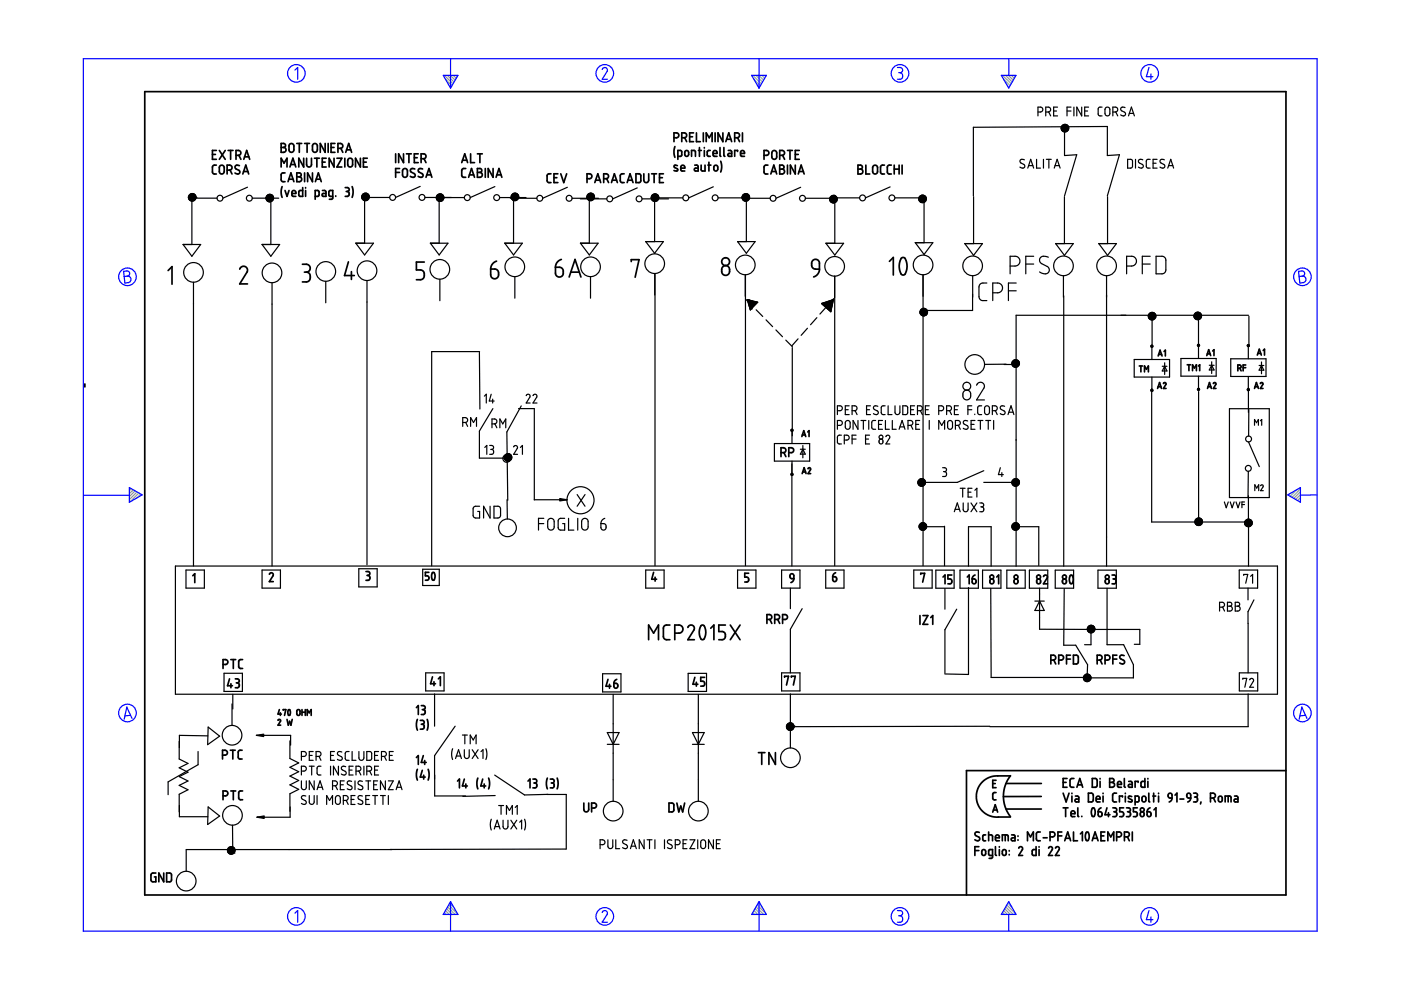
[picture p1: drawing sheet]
<svg xmlns="http://www.w3.org/2000/svg" width="297mm" height="210mm" viewBox="0 0 297 210" stroke-linecap="round" stroke-linejoin="round" font-family="sans-serif">
<g fill="none" stroke="#000" stroke-width=".25">
<path d="M52.5 39.7l-5.2 2.3M89.1 39.5l-5.2 2.4M104.9 39.6l-5.2 2.3M120.3 39.7l-5.2 2.3M135.1 39.8l-5.2 2.4M151.2 39.6l-5.2 2.4M169.8 39.7l-5.3 2.3M188.7 39.6l-5.2 2.4M217.2 33.9l-.7-.1-.3 .4 .2 .3 .8 .5v.5l-.5 .1-.5-.2M217.9 35.6l.6-1.8 .7 1.8M218.1 35.1h.9M219.8 33.8v1.8h.8"/>
<path d="M220.1 23.7h.5l.4-.1 .1-.4-.2-.4-.8-.1v1.9M221.2 33.8v1.8M221.7 23.7h.6l.4-.1 .1-.4-.3-.4-.8-.1v1.9M221.8 33.8h1.1M222.3 23.7l.5 .9M222.4 33.8v1.8M223.4 23.5h.6M223.5 35.6l.6-1.8 .7 1.8M223.7 35.1h.9M224.2 22.7h-.8v1.9h.8M225.3 26.5l-.1 .1M225.6 26.4l-.6 .6"/>
<path d="M225.7 26.4l-.7 .7M225.7 26.8v6.2l2.6-.2-2.6 8.7M225.8 26.4l-.8 .8M225.9 26.4l-.9 .9M226 26.4l-1 1M226.1 26.4l-1.1 1.1M226.2 26.5l-1.1 1.1M226.2 23.5h.9M226.3 26.5l-1.1 1.2M226.3 26.6l-1.1 1.1M226.4 26.7l-1.1 1.1M226.5 27.5l-.4 .4"/>
<path d="M226.5 26.8l-1.1 1.1M226.5 26.8l-1 1.1M226.6 27l-1 1M226.6 27.4l-.6 .5M226.6 26.9l-1 1M226.6 27.2l-.8 .8M226.6 27.1l-.8 .9M227.1 22.7h-.9v1.9M227.7 22.7v1.9M229.3 22.7v1.9l-1-1.9v1.9M230 23.5h.6M230.8 22.7h-.8v1.9h.8"/>
<path d="M233.7 22.7h-.6l-.3 .3 .1 1.4 .8 .2M234.4 22.9l.6-.2 .3 .4v1.1l-.4 .4-.3-.1-.3-.2v-1.1zM235.9 23.7h.6l.4-.1 .1-.4-.2-.4-.9-.1v1.9M236.6 23.7l.4 .9M238.5 22.8l-.7-.1-.2 .4 .2 .4 .7 .4 .1 .5-.5 .2-.5-.2M239.1 33.8h.7l.3 .2v1.3l-.3 .3h-.7zM239.3 24.6l.6-1.9 .6 1.9M239.4 24h.9M240.7 33.8v1.8M242.3 33.9l-.7-.1-.2 .4 .2 .3 .7 .5v.5l-.4 .1-.5-.2M243.9 33.8h-.6l-.3 .3 .1 1.4 .8 .1M244.5 34.6h.6"/>
<path d="M245.3 33.8h-.8v1.8h.8M246.9 33.9l-.7-.1-.3 .4 .2 .4 .8 .4v.5l-.5 .1-.5-.2M247.6 35.6l.6-1.8 .6 1.8M247.8 35.1h.9M38.8 51.8h3.7l-1.8 2.5zM40 41.9h-.1M40 41.9v.1M40.2 42.4l.5-.5v9.9M40.3 41.9l-.3 .2M40.4 42h5.6M40.5 41.1l-.5 .5M40.6 41l-.6 .7"/>
<path d="M40.8 41l-.9 .9M40.9 41l-.9 .9M40.9 41.9l-.6 .6M41 41.1l-.8 .8M41 59.8v60.2M41 41.1l-1 1M41.1 41.1l-.7 .8M41.2 41.1l-1.1 1.2 .4-.4M41.3 41.2l-1.2 1.2M41.3 41.9l-.7 .7M41.3 41.3l-.6 .6M41.4 41.3l-.6 .6"/>
<path d="M41.4 41.4l-1.1 1.1M41.5 42.2l-.4 .3M41.5 41.4l-1.1 1.1M41.5 41.5l-1.1 1.1M41.5 42.1l-.5 .5M41.5 41.7l-.9 .9M41.5 41.6l-.2 .3M41.6 41.9h.1M41.6 41.9l-.8 .7M41.6 41.8l-.9 .8M53.5 42h5.6M55.6 51.8h3.7l-1.9 2.5z"/>
<path d="M56.4 41.9h.1M56.6 42.6l.8-.7v9.9M56.6 41.9l-.2 .2M56.8 41.3l-.3 .3M56.9 41.9l-.4 .4M57 41.2l-.6 .6M57.1 41.9l-.6 .5M57.1 41.2l-.7 .8M57.3 41.2l-.7 .7M57.3 41.2l-.9 1M57.5 41.2l-.7 .7M57.5 41.3l-1 1"/>
<path d="M57.6 41.9l-.8 .8M57.6 41.3l-.6 .6M57.7 41.3l-1.1 1.2M57.7 59.9v60.1M57.7 41.4l-1.1 1.1M57.8 41.4l-.5 .5M57.8 41.9l-.9 .9M57.8 41.5l-1.1 1.2M57.9 41.6l-.3 .3M57.9 42.4l-.3 .3M57.9 41.7l-.2 .2M58 41.7l-1.1 1"/>
<path d="M58 41.8l-1 1M58 42.1l-.7 .7M58 41.9l-.9 .9M69.1 59.6v4.6M75.4 51.6h3.8l-1.9 2.5zM76.7 41.9h.1M77 41.1l-.1 .2M77 41.9h5.6M77.2 42.3l-.2 .1M77.2 41.9l-.4 .3M77.2 42.5h.1M77.2 41.8l.7-.7-.7 .8"/>
<path d="M77.2 41.8l-.4 .4M77.2 41.2l-.5 .4M77.3 41.6v10M77.3 41l-.6 .6M77.4 41l-.2 .2M77.6 41l-.9 .8M77.6 41l-.9 .9M77.6 41.9l-.4 .4M77.7 41l-.9 1.1 .1-.2M77.8 59.5v60.2M77.8 41l-.6 .7M78 41.9l-.7 .6"/>
<path d="M78 41.1l-1.1 1.2 .3-.2M78.1 41.2l-.9 .9M78.1 41.3l-1.1 1.1M78.2 41.3l-.6 .6M78.2 42.1l-.4 .4M78.2 41.4l-1 1.1M78.3 41.9l-.7 .6M78.3 41.6l-.9 .9M78.3 41.6l-.3 .3M78.3 41.8l-.8 .7M78.3 41.8v.1M90.1 41.9h8.3"/>
<path d="M91.2 51.6h3.8l-1.9 2.5zM92.5 41.9h.1M92.6 41.9l-.1 .1M92.7 42.5h.1M92.7 41.8l-.1 .1M92.8 41.9h-.1M92.8 41.3l-.1 .1M92.9 41.9l-.3 .3M93 41.2l-.4 .3M93.1 41.6v10M93.2 41.1l-.7 .7M93.3 59.2v4.6"/>
<path d="M93.3 41.1l-.6 .6M93.3 41.9l.6-.5-1.2 1.1M93.4 41.1l-.7 .8M93.4 41.9l-.6 .6M93.5 41.1l-1 1M93.6 41.1l-.7 .8M93.6 41.2l-1 1M93.6 41.9l-.7 .7M93.7 41.2l-1.1 1.1M93.8 41.3l-1.1 1.1M94 41.4l-.5 .5M94 42.3l-.3 .3"/>
<path d="M94 41.5l-1.1 1.1M94 41.6l-.3 .3M94.1 41.6l-1.1 1.1 .9-.8M94.1 42.1l-.6 .6M94.1 41.9l-.9 .8M94.1 41.8l-.9 .9M94.1 42l-.7 .7M94.1 41.8l-.1 .1M105.9 41.9h5.6M107 51.6h3.7l-1.8 2.5zM108.2 42h5.6M108.5 41.9l-.1 .1"/>
<path d="M108.8 41.9l-.3 .3M108.9 41l-.5 .4M108.9 41.9l.8-.8-1.1 1.2M108.9 41.6v10M108.9 41.9l-.4 .3M109 41l-.6 .6M109.2 58.7v4.5M109.2 40.9l-.8 .8M109.2 41l-.8 .8M109.3 41l-.9 .9M109.4 41l-1 1M109.4 41.9l-.6 .6"/>
<path d="M109.5 41l-.8 .9M109.6 41l-1.1 1.1M109.8 41.2l-1.2 1.2M109.8 41.3l-1.1 1.1M109.9 41.3l-1.1 1.1M109.9 41.9l-.7 .6M109.9 41.4l-.5 .5M109.9 42l-.4 .5M109.9 41.5l-.4 .4M110 41.5l-1.1 1M110 41.9l-.7 .6M110 41.7l-.9 .8"/>
<path d="M110 41.7l-.2 .2M121.3 42h5.6M123 42.2h5.7M123.1 51.6h3.7l-1.9 2.5zM124.6 41.9l-.1 .1M124.8 41.1l-.3 .2M124.9 41.6v10M125 41l-.5 .5M125.1 41.9l-.4 .4M125.2 41l-.8 .7M125.2 58.7v4.5M125.2 40.9l-.8 .8"/>
<path d="M125.4 41l-1 .9M125.4 41l-.9 .9M125.5 41l-1 1.1M125.6 41l-1.1 1.1M125.7 41.9l-.7 .6M125.7 41.1l-1.1 1.1M125.8 41.2l-.7 .7M125.8 41.2l-1.1 1.2M125.8 42.3h.1M125.9 41.9l-.7 .6M125.9 41.3l-1.1 1.1M125.9 41.3l-1 1.2"/>
<path d="M126 41.4l-1.1 1.1M126 42l-.5 .5M126 41.5l-.4 .4M126 41.9l-.7 .6M126 41.6l-.9 .9M126 41.7l-.1 .2M126 41.8v.1M136.1 42.2h5.6M136.9 51.2h3.8l-1.9 2.5zM138.3 41.9l-.2 .2M138.4 41.3l-.2 .1M138.5 41.9l.7-.7-1 1.1 .4-.4"/>
<path d="M138.6 41.2l-.5 .4M138.7 41.9l-.5 .5M138.8 41.1l-.7 .7M138.8 41.3v9.9M138.8 58v4.5M138.9 41.1l-.8 .8M138.9 58v61.9M139 41.1l-.9 1M139 41.1l-.7 .8M139.1 41.9l-.7 .7M139.2 42h5.6M139.3 41.2l-.6 .7"/>
<path d="M139.4 41.3l-1.2 1.1M139.4 41.3l-1.1 1.2M139.4 42.1l-.6 .6M139.4 41.9l-.8 .8M139.4 41.6l-.9 1M139.4 42.5l-.1 .1M139.4 41.8l-.8 .9M139.4 41.3v.1M139.5 41.9h-.1M139.5 41.4l-1.2 1.1M139.6 41.5l-.5 .4M139.6 41.5l-.2 .2"/>
<path d="M139.6 41.6l-.2 .3M139.6 42.1l-.5 .6M139.6 41.7l-.2 .2M139.7 42l-.7 .7M139.7 41.8l-1 .9M139.7 41.8l-.3 .3M152.3 42h5.6M156.4 51.2h3.7l-1.9 2.5zM157.5 41.9l-.2 .1M157.6 41.2l-.1 .2M157.7 42h5.6M157.9 41.1l-.5 .6"/>
<path d="M158 58.3v4.5M158 41.1l-.7 .6M158.1 58.3v61.6M158.1 42.5l-.1 .2M158.1 42.3l-.3 .3M158.1 41.8l-.5 .6M158.1 42l-.5 .5M158.1 41.2l-.7 .7M158.1 41.1l-.7 .8M158.2 41.9h-.1M158.2 41.3v9.9M158.3 41.1l-.2 .1"/>
<path d="M158.4 41.9l-.3 .2M158.4 41.1l-1 1.1 .3-.3M158.4 41.1l-.8 .8M158.5 41.2l-1.1 1.1M158.6 41.2l-1.1 1.1M158.6 41.9l-.5 .4M158.7 41.3l-1.2 1.1M158.7 41.3l-.6 .6M158.8 41.4l-.5 .5M158.8 41.4l-1.1 1.1M158.8 41.9l-.7 .7M158.9 41.5l-.4 .4"/>
<path d="M158.9 42.2l-.4 .4M158.9 41.6l-1.1 1M158.9 41.7l-.2 .2M158.9 41.7l-1 .9M158.9 42l-.6 .7M158.9 41.9l-.7 .8M170.8 42h5.6M175.1 51.6h3.8l-1.9 2.5zM176.1 41.9l-.2 .2M176.4 41.9l-.5 .4M176.4 41.5l-.4 .4M176.6 41.4l-.7 .6"/>
<path d="M176.6 41.9l-.6 .6M176.7 42h5.5M176.7 41.4l-.4 .5M176.8 41.4l-.9 .9M176.8 41.4h.1M176.8 42.5l-.4 .5M176.8 42.9l-.1 .1M176.8 42.7l-.3 .3M176.8 42.2l-.6 .6M176.8 41.8l-.8 .8M176.8 41.6l-.9 .9M176.8 41.9h.1"/>
<path d="M176.9 41.4l-.3 .5M177 58.5v4.6M177 58.5v61.4M177 41.9l-.9 .8M177 41.5l-.2 .2M177 41.6v10M177.1 41.9l-1 .9M177.1 41.5l-.3 .4M177.1 41.6l-1.1 1.1M177.2 41.6l-.2 .3M177.3 41.9l-.5 .4M177.3 41.7l-.1 .2"/>
<path d="M177.4 41.8l-1.2 1.1M177.4 42.6l-.3 .3M177.4 41.8l-1.1 1.1M177.4 41.9l-.6 .7M177.5 42.5l-.5 .5M177.5 42l-.9 1M177.5 42.2l-.8 .8M177.5 42.3l-.7 .7M177.5 42.1l-.7 .7M189.7 42h5.6M194.1 51.5h3.7l-1.9 2.5zM195.1 41.9l-.3 .2"/>
<path d="M195.2 41.5l-.3 .3M195.3 41.9l-.5 .4M195.4 41.4l-.6 .6M195.5 42.5l-.3 .3M195.5 42.1l-.6 .5M195.5 42.9h-.1M195.5 42.7l-.2 .2M195.5 41.6l-.7 .7M195.5 41.8v.1M195.5 41.9h.1M195.5 41.4l-.5 .5M195.7 41.4l-.5 .5"/>
<path d="M195.7 58.3v61.6M195.7 41.4l-.2 .3M195.9 41.9l.3-.3-1.1 1.2M195.9 41.4l-1.1 1M195.9 41.9l-.9 .8M195.9 41.4l-1 1.1M195.9 41.5v10M196 41.5l-1.1 1.1M196.1 41.9l.2-.2-.8 .9M196.1 41.5l-.6 .6M196.1 41.9l-1 .9M196.3 42.6l-.3 .3"/>
<path d="M196.3 41.8v.1M196.3 41.9l-.8 .8M196.4 41.9l-1.1 1M196.4 42.3l-.7 .7M196.4 42l-.9 .9M196.4 42.1l-.9 .9M196.4 42.2l-.7 .8M204.6 51.6h3.7l-1.9 2.5zM206.2 58.5v4.5M206.4 41.5v-14.5l28.4-.2v6.2l2.5-.2-2.5 8.7M206.4 41.7v9.9M214.2 56.4h1.1l.6-.3 .3-.5-.2-.9-.6-.4h-1.2v3.8"/>
<path d="M217.5 56h1.7M219.2 54.3h-1.7v3.8M222.3 54.5l-1.3-.1-.5 .3-.1 .6 .3 .5 1.6 .9 .2 .5-.1 .4-.6 .5-.8-.1-.6-.3M223.8 51.6h3.8l-1.9 2.5zM225.5 58.5v4.5M225.7 41.7v9.9M233 51.6h3.7l-1.9 2.5zM234.6 58.5v61.6M234.8 41.7v9.9M238.9 56.4h1.1l.6-.3 .4-.7-.3-.7-.6-.4h-1.2v3.8M242.2 56h1.7M243.9 54.3h-1.7v3.8"/>
<path d="M245.1 54.3h1.4l.6 .5 .1 2.5-.2 .4-.4 .3-1.5 .1zM101.6 74.7l.1 12M101.7 74.5h-10.2v45.5M158.2 63.5l1.4 1.5 .2-.3M158.5 63.5v.1M158.5 63.5l.6 2.2M158.5 63.5l2.2 .6-1.6 1.6M158.5 63.6h.1M158.6 63.6h.1M158.6 63.6l-.1 .2M158.7 63.7l-.2 .1M158.7 64.1v.1"/>
<path d="M158.7 63.6h.1M158.7 64.3h.1M158.8 64.2v.1M158.8 63.6l-.2 .3M158.8 64.4l-.1 .1M158.8 63.8l-.2 .2M158.9 65h.1M158.9 64.3v.1M158.9 63.7h.1M158.9 63.6v.1M158.9 65.2h.1M158.9 64.5l-.1 .2"/>
<path d="M158.9 63.9l-.2 .2M159 65.1v.1M159 64.5h.1M159 63.8h.1M159 63.7l-.4 .4M159 65.3v.1M159 64.6l-.2 .3M159 64l-.2 .2M159.1 63.7l-.1 .1M159.1 65.2v.1M159.1 64.6h.1M159.1 63.9h.1"/>
<path d="M159.2 65.4l-.2 .1M159.2 64.7l-.3 .3M159.2 64.1l-.3 .2M159.2 63.7l-.5 .6M159.2 65.3v.1M159.2 64.7h.1M159.2 64v.1M159.3 65.5l-.2 .2M159.3 64.9l-.3 .2M159.3 64.2l-.3 .2M159.3 63.7l-.1 .2M159.3 65.5h.1"/>
<path d="M159.3 64.8h.1M159.3 64.1v.1M159.4 63.8l-.7 .6M159.4 65l-.2 .2M159.4 64.3l-.2 .2M159.4 64.9h.1M159.4 64.2v.1M159.5 63.8l-.2 .2M159.5 65.1l-.2 .2M159.5 64.4l-.2 .2M159.6 63.8l-.9 .8M159.6 65h-.1"/>
<path d="M159.6 64.3l-.1 .1M159.6 64.5l-.2 .2M159.6 63.9l-.2 .2M159.7 64.5h.1M159.7 63.9l-.9 .9M159.7 64.6l-.2 .3M159.7 64l-.2 .2M159.8 64.6h.1M159.8 63.9h.1M159.8 64.1l-.2 .2M159.9 64v.1M159.9 63.9l-1 1"/>
<path d="M159.9 64.2l-.2 .2M160 64.1v.1M160 63.9l-.1 .1M160 64.3l-.2 .2M160.1 63.9l-1.2 1.2M160.1 64.2v.1M160.1 64.4l-.2 .3M160.2 64l-.2 .1M160.2 64.3v.1M160.3 64l-1.3 1.3M160.3 65.7l1.4 1.4M160.4 64l-.3 .2"/>
<path d="M160.4 64l-1.4 1.4M160.5 64.1l-.2 .2M160.6 64.1l-1.5 1.5M162.4 67.8l1.4 1.5M164.5 70l1.4 1.4M166.6 72.1l1.4 1.4M168 73.7v18.7M169.2 71.8l-1.3 1.5M171.2 69.6l-1.3 1.5M173.2 67.4l-1.3 1.5M174.2 64.3l2.5-.8-.6 2.6zM174.3 64.3l-.1 .1"/>
<path d="M174.4 64.4l-.1 .1M174.5 64.2l-.2 .2M174.5 64.3v.1M174.5 64.5v.1M174.6 64.5h.1M174.6 64.2l-.1 .1M174.7 64.6h.1M174.7 64.7v.1M174.8 64.1l-.4 .4M174.8 64.7h.1M174.8 64.9h.1M174.8 64.2l-.2 .2"/>
<path d="M174.9 64.8h.1M174.9 64.1v.1M175 65h-.1M175 64.3l-.3 .2M175 64.9h.1M175 64.2v.1M175.1 65.1h-.1M175.1 64.4l-.3 .2M175.1 64l-.5 .6M175.1 65h.1M175.1 64.3v.1M175.2 65.2h.1"/>
<path d="M175.2 64.5l-.2 .2M175.2 65.1l-1.4 1.5M175.2 65.1v.1M175.2 64.5h.1M175.3 65.3h.1M175.3 64.6l-.2 .3M175.3 64l-.2 .2M175.3 65.2v.1M175.3 64.6h.1M175.4 65.4h.1M175.4 64.7l-.2 .3M175.4 64.1l-.2 .2"/>
<path d="M175.5 63.9l-.9 .8M175.5 65.3v.1M175.5 64.7h.1M175.5 64v.1M175.5 65.5h.1M175.5 64.9l-.2 .2M175.5 64.2l-.2 .2M175.6 65.4v.1M175.6 64.8h.1M175.6 64.1v.1M175.6 63.9l-.1 .1M175.6 65.6h.1"/>
<path d="M175.6 65l-.2 .2M175.6 64.3l-.2 .2M175.7 65.6h.1M175.7 64.9h.1M175.7 64.2v.1M175.7 65.1l-.2 .2M175.7 64.4l-.2 .2M175.8 63.8l-1 1.1M175.8 65.7h.1M175.8 65h.1M175.8 64.3v.1M175.8 65.2l-.2 .2"/>
<path d="M175.8 64.5l-.2 .2M175.8 63.9l-.2 .2M175.9 65.8h.1M175.9 65.1v.1M175.9 64.5h.1M175.9 63.8h.1M175.9 65.3l-.2 .2M175.9 64.6l-.2 .3M175.9 64l-.2 .2M176 65.9h.1M176 65.2v.1M176 64.6h.1"/>
<path d="M176 63.9h.1M176.1 65.4l-.3 .2M176.1 64.7l-.3 .3M176.1 64.1l-.3 .2M176.1 63.7l-1.2 1.3M176.1 66h.1M176.1 65.3v.1M176.1 64.7h.1M176.1 64v.1M176.1 66.1h.1M176.2 65.5l-.3 .2M176.2 64.9l-.3 .2"/>
<path d="M176.2 64.2l-.3 .2M176.2 65.9v.1M176.2 65.8l-.2 .2M176.2 65.7l-.1 .1M176.2 65.4v.1M176.2 64.8h.1M176.2 64.1v.1M176.3 63.7l-.2 .2M176.3 65.5l-.4 .4M176.3 65l-.2 .2M176.3 64.3l-.2 .2M176.3 65.4h.1"/>
<path d="M176.3 65.2l-.5 .6M176.3 64.9h.1M176.3 64.2v.1M176.4 65.1l-.2 .2M176.4 65l-.7 .7M176.4 63.6l-1.4 1.5M176.4 64.4l-.2 .2M176.4 63.8l-.2 .2M176.4 64.8v.1M176.4 64.7l-.8 .9M176.4 64.3v.1M176.5 64.6l-.2 .1"/>
<path d="M176.5 63.9l-.2 .2M176.5 64.4l-1.1 1.1M176.5 64.3h.1M176.6 63.6l-.2 .1M176.6 64.1l-1.3 1.3M176.6 63.8h.1M176.6 64l-.2 .2M176.6 63.9l-1.4 1.4M176.7 63.7l-.1 .1M176.7 63.5l-1.6 1.7M176.8 63.3l-1 1M195.2 66.6l1.1-1.1-1.1 1.1"/>
<path d="M195.4 65.5l-.2 .2M195.5 66.7l-.1 .1M195.5 66.8h.1M195.5 66.5l-.2 .2M195.5 65.8l-.4 .4M195.5 65.6l-.4 .4M195.7 65.4l-.2 .2M195.7 66.8l-.1 .1M195.8 65.4l-.7 .7M195.9 66.8l.7-.7-.9 .9M196 65.4l-.9 .9M196.1 65.4l-1 1"/>
<path d="M196.2 65.4l-1.1 1.1M196.4 65.6l-1.2 1.1M196.4 65.6l-.9 1M196.5 66.7l-.1 .1M196.5 65.7l-1 1M196.5 65.7l-1.1 1.2M196.6 65.8l-1.1 1.1M196.6 66.5l-.4 .4M196.6 65.9l-.9 .9M196.6 66.3l-.6 .7M196.6 66.2l-.7 .8M206.2 62.4v3.4h-10.4"/>
<path d="M209.2 60h-1.1l-.4 .4-.1 .4 .1 2.5 .5 .4h1M210.5 62.1h1.3l.5-.3 .3-.6-.3-.9-.5-.3h-1.3v3.7M212.9 77.3h2.5M213.3 77.2l-4.6 .1M213.8 61.7h1.7M214.7 77.6l1.2-1.1-1.2 1.1M214.8 77.7l1.2-1.1-1.2 1.1M215 76.3l-.4 .5M215.1 76.3l-.5 .6M215.3 76.3l-.8 .7M215.4 76.3l-.9 .8M215.5 60h-1.7v3.7"/>
<path d="M215.5 76.3l-1 .9M215.6 76.3l-1 1M215.7 76.3l-1.1 1.1M215.7 76.4l-1.1 1M216 76.6l-1.1 1.1M216 76.7l-1 1.1M216.1 76.8l-1 1M216.1 77.3l-.5 .5M216.1 76.9l-1 1M216.1 77l-.8 .9M216.1 77.2l-.6 .7M216.1 77l-.9 .9"/>
<path d="M225.5 62.7v57.4M240.5 76.2h7.5v3.7h-7.5zM243.8 66.8l-.3 .3M243.9 66.3l-.4 .4M244 66.3l-.5 .5M244.2 73.4v2.8M244.2 79.9v2.9M244.2 66.2l-.7 .8M244.3 67.1v6.2M244.3 66.2l-.6 .6M244.4 66.3l-.9 .9M244.4 66.8l-.8 .8"/>
<path d="M244.5 66.3l-1 1M244.6 66.3l-1.1 1.1M244.6 66.8l-.8 .9M244.6 66.3l-1 1.1M244.7 66.4l-1.1 1.1M244.8 66.4l-.4 .4M244.9 66.5l-1.2 1.1M244.9 66.5l-.3 .3M244.9 66.6l-1 1.1M245 66.7l-1.1 1.1M245 66.8l-.9 1 .9-1M245 67.3l-.5 .5"/>
<path d="M245 67.2l-.6 .6M245.1 67l-.8 .8M245.1 67l-.9 .8M246.4 77.7h1M246.9 76.9v2.5M246.9 77.7l.5 1h-1zM250.4 76h7.5v3.8h-7.5zM253.6 66.8l-.4 .4M253.6 66.3l-.4 .4M253.8 66.8l-.6 .5M253.8 66.2l-.6 .7M253.9 66.2l-.8 .8"/>
<path d="M254 66.8l-.7 .7M254 66.2l-.8 .9M254.1 67.3v8.7M254.1 79.8v2.7M254.1 66.2l-.6 .6M254.1 66.8l-.7 .7M254.2 66.2l-.5 .6M254.3 66.3l-1.1 1M254.4 66.3l-1.1 1.1M254.4 66.3l-.4 .5M254.5 66.4l-.4 .4M254.5 66.4l-1.1 1.2"/>
<path d="M254.6 66.8l-1 .9M254.6 66.5l-.3 .3M254.6 66.6l-1.1 1M254.6 67.4l-.3 .3M254.7 66.7l-.1 .1M254.7 66.8h-.1M254.7 66.8h.1M254.7 66.7h.1M254.7 66.7l-1 1.1M254.7 67.2l-.6 .6M254.7 67.1l-.7 .7M254.7 66.9l-.9 .9"/>
<path d="M254.7 67h.1M256.4 77.4h1M256.9 76.7v2.5M256.9 77.4l.5 1h-1zM260.9 76.1h7.5v3.7h-7.5zM264.7 73.3v2.8M264.7 79.8v2.8M264.7 66.8h-49.3v53.3M264.8 67.1v6.2M267 77.5h.9M267.5 76.8v2.4M267.5 77.5l.4 1h-.9z"/>
<path d="M98.1 89.6l.9-.1 .1-.3v-.4l-.4-.3h-.6v1.9M98.7 89.6l.4 .8M99.8 90.4v-1.9l.6 1.1 .6-1.1v1.9M102.7 84l.4-.4v1.8M102.8 94.9l.4-.5v1.9M103.8 94.4l.6 .1 .2 .2v.4l-.4 .2M104 95.3h.2M104.1 83.6l-.4 1.4h1.1M104.2 95.3l.4 .1v.6l-.2 .3h-.6M104.3 89.9l.9-.1 .1-.3v-.4l-.4-.3h-.6v1.9M104.5 84.6v.8M104.5 86.6l-2.9 4.8v5.7h5.9"/>
<path d="M104.9 89.9l.4 .8M106 90.7v-1.9l.6 1.1 .6-1.1v1.9M107.5 96.2l-.6 .6M107.6 96.2l-.7 .7M107.7 96.2l-.8 .8M107.8 96.2l-.9 .9M107.9 96.2l-1 1M108 96.2l-1 1.1M108.1 96.3l-1.1 1.1M108.2 96.4l-1.1 1.1M108.3 96.6l-1.1 1M108.3 97.4l-.4 .4"/>
<path d="M108.3 97.2l-.6 .6M108.3 96.5l-1.1 1.1M108.4 96.5l-.1 .1M108.4 97.4l-.4 .3M108.4 96.6l-1.1 1.1M108.4 96.7l-1 1M108.5 96.8l-1 .9M108.5 97.2l-.2 .2M108.5 97l-.8 .8M108.5 96.8l-1 1M108.5 97l-.2 .2M108.9 94.8l.2-.3h.3l.3 .3-.8 1.5h.8"/>
<path d="M109.9 86.6h3.4v19.4M110.3 94.9l.5-.5v1.9M110.5 86.1l-3 5.5 .2 14.5M111.6 83.9l.3-.3 .4 .2 .1 .3-.8 1.3h.8M113 83.9l.2-.3h.3l.4 .4-.9 1.4h.9M164.2 94h7.5v3.8h-7.5zM167.9 91.2v2.8M167.9 97.8v22.2M169.7 95.2h1M170.2 94.5v2.6M170.2 95.2l.5 1.1h-1zM177.5 87.1h.7l.3-.2 .1-.5-.2-.3-.9-.1v1.9"/>
<path d="M177.5 90.2l.9-.1 .2-.3-.1-.4-.3-.2h-.7v1.8M178.4 92.3h-.5l-.4 .4 .2 1.3 .7 .1M179 93.3h.6l.3-.2 .1-.4-.2-.3-.8-.1v1.8M179.2 86.9h.6M179.3 89.4l.5-.2 .4 .3v1.2l-.3 .3h-.4l-.3-.3zM180 86h-.8v1.9h.8M180.7 87.1l.8-.1 .2-.4-.1-.4-.3-.2h-.6v1.9M180.7 93.1h.8M181.3 87.1l.4 .8M181.5 92.3h-.8v1.8M181.9 89.2v1.8l-1-1.8v1.8M182.5 89.2h1.1"/>
<path d="M183 89.2v1.8M183.5 93.1h.6M183.7 86.9h.7M184.2 89.2v1.8M184.4 92.3h-.9v1.8h.9M184.6 86h-.9v1.9h.9M185.7 89.2h-.6l-.3 .3 .1 1.3 .2 .2h.6M186.1 86.1h-.7l-.2 .5 .9 .6 .1 .5-.5 .2-.5-.2M186.3 90h.6M186.5 93.2l.3-.1 .3 .1v.8l-.4 .1-.2-.1zM187.1 89.2h-.8v1.8h.8M187.7 86l-.6 .1-.3 .3 .1 1.3 .8 .2"/>
<path d="M187.7 89.2v1.8h.9M187.8 92.6l.4-.3 .4 .2 .1 .3-.9 1.3h.9M188.3 86v1.9h.8M189.2 89.2v1.8h.8M189.8 86v1.5l.4 .4 .4-.1 .2-.3v-1.5M190.6 91l.7-1.8 .6 1.8M190.8 90.5h.9M191.4 86h.7l.3 .3v1.2l-.2 .4h-.8zM192.5 90.2l.8-.1 .2-.4-.1-.4-.3-.1h-.6v1.8M193.1 86.9h.6M193.1 90.2l.4 .8M193.9 86h-.8v1.9h.8"/>
<path d="M194.2 90h.6M194.5 87.1l.9-.1 .2-.3-.1-.4-.3-.3h-.7v1.9M195 89.2h-.8v1.8h.8M195.1 87.1l.5 .8M196.2 86.9h.6M197 86h-.8v1.9h.8M197 89.2v1.8M199 87.1h.7l.3-.2 .1-.5-.2-.3-.9-.1v1.9M199 91v-1.8l.7 1 .6-1v1.8M199.9 99.2h.4l.4 .2-.1 .4-.3 .2M200 100h.3M200.3 100l.3 .2 .1 .6-.3 .2h-.5"/>
<path d="M200.7 87.1h.7l.2-.2 .1-.4-.2-.4-.8-.1v1.9M201 89.4l.5-.2 .4 .3 .1 1.1-.5 .4-.4-.1-.2-.3zM201.3 87.1l.4 .8M202.4 86.9h.6M202.6 90.2l.8-.1 .2-.3-.1-.4-.3-.2h-.6v1.8M203.2 90.2l.4 .8M203.2 86h-.8v1.9h.8M204.4 83l.7-.3 .6 .4 .1 1-.4 .6-.5 .1-.6-.3-.1-1.1zM205.2 89.3l-.8-.1-.2 .5 .9 .6 .1 .5-.5 .2-.5-.2M205.2 86.9h.8M205.9 90h.6M206 86h-.8v1.9"/>
<path d="M206.7 87.8v.1M206.7 89.2h-.8v1.8h.8M207.1 81.7l.3-.5 .4-.2 .5 .2 .3 .3 .1 .6-1.6 2.7h1.6M207.3 89.2h1.1M207.9 89.2v1.8M208.1 86l-.6 .1-.2 .3 .1 1.3 .7 .2M208.6 99.8l-5.6 2.5h-7.5M208.8 86.3l.6-.3 .4 .4v1.1l-.4 .4h-.4l-.2-.4zM209 89.2h1M209.5 89.2v1.8M210.4 87.1l.8-.1 .2-.3-.1-.5-.3-.2h-.6v1.9M210.7 89.2v1.8"/>
<path d="M211 87.1l.4 .8M212.1 99.2l-.4 1.4h1M213 86.1h-.7l-.2 .4 .2 .3 .7 .4v.5l-.4 .2-.5-.2M213.7 87.9l.7-1.9 .6 1.9M213.9 87.4h.9M244.2 82.4v28.3M254.1 83v27.7M260.7 86.7h8.4v18.8h-8.4zM264.7 99.9l-.1 5.6M264.7 82.2v5.2M264.7 93.7l2.3 5.2M264.8 86.8l-.1 5.7"/>
<path d="M266 90.2v-1.3l.4 .7 .4-.7v1.3M267.2 89.2l.3-.3v1.3M101.7 107.3l-1 .1-.4 .3v1.6l.4 .5h1v-1.4h-.4M103.9 107.3v2.5l-1.4-2.5v2.5M104.7 107.3l1 .1 .4 .3v1.6l-.3 .5h-1.1zM107.5 105.9l.1 4.1M113.3 106h6.9M114.2 111h1.1M115.3 109.9h-1.1v2.5M116.3 110.1l.3-.2h.5l.4 .5v1.4l-.4 .6-.6-.1-.3-.3-.1-1.5zM119.7 109.9h-1l-.3 .4-.1 1.7 .4 .4h1v-1.4h-.4M120.5 109.9v2.5h1.2"/>
<path d="M122.4 104.9l1.6 2.4M122.5 109.9v2.5M123.5 110.1l.3-.2h.4l.5 .5v1.4l-.4 .6-.6-.1-.3-.3-.1-1.5zM124 104.9l-1.6 2.4M127.4 111h.7l.3 .3 .1 .7-.2 .3-.5 .1-.2-.2-.2-.3zM128.2 109.9l-.6 .4-.2 .7M195.1 101.5l-.5 .5M195.2 101.5l-.6 .6M195.4 101.5l-.8 .8M195.5 110.8l-.6 .6M195.5 101.5l-.9 .9M195.5 110.8h.1"/>
<path d="M195.5 112.1l.9-.8-1.1 1M195.5 112.1l-.3 .2M195.5 111.8l-.4 .4M195.5 111.6l-.5 .5M195.5 111.4l-.6 .6M195.5 111l-.6 .6M195.5 102.6l-.4 .4M195.5 103l-.2 .1M195.5 102.7l-.3 .4M195.5 102.3l-.6 .6M195.5 101.5h.1M195.6 101.5l-.1 .2"/>
<path d="M195.7 110.8l-.2 .2M195.7 101.5l-1.1 1 .9-.9M195.7 110.8l-.8 .9M195.8 111.7h4.4M195.8 101.6l-1.1 1M195.8 101.6l-1.1 1.1M195.9 110.8l-1 1.1M195.9 110.9l-.4 .4M195.9 101.7l-1.1 1.1M196 101.7l-1.2 1.1M196 110.9l-1 1.1M196 101.8l-.5 .5"/>
<path d="M196.1 110.9l-.6 .6M196.1 101.8l-1.2 1.1M196.1 101.9l-1.1 1.1M196.1 102l-.6 .6M196.2 111l-1.1 1.1M196.2 102.6l-.5 .4M196.2 102.5l-.6 .6M196.2 102.1l-.7 .7M196.2 111l-.7 .7M196.2 102.1l-1 1M196.2 102.3l-.8 .8M196.2 102.3l-.7 .7"/>
<path d="M196.3 111.1l-.8 .8M196.3 111.1l-1.1 1.1M196.4 111.4l-1 1M196.4 111.9l-.5 .5M196.4 111.4l-.9 1M196.4 111.8l-.6 .6M196.5 111.6l-.9 .8M200.3 111.6v8.4M202.3 108.5l.7-1.9 .6 1.9M202.5 108h.9M203.6 103.5h1M204.1 103.5v1.9"/>
<path d="M204.2 106.6v1.5l.4 .4 .4-.1 .2-.3 .1-1.5M205.3 104.4h.6M205.9 106.6l1.2 1.9M206.1 103.5h-.8v1.9h.8M206.7 103.9l.4-.4v1.9M207.1 106.6l-1.2 1.9M207.7 106.6h.5l.3 .2v.5l-.3 .2M207.9 107.5h.3M208.2 107.5l.4 .3-.1 .5-.2 .2h-.6M208.6 102.3h6.8M212.4 100.2v.8M215 110.9l-.4 .4"/>
<path d="M215 101.6l-.4 .4M215.2 110.8l-.7 .7M215.2 101.5l-.7 .7M215.3 110.8l-.8 .8M215.3 101.5l-.8 .7M215.4 111.7h4.8v8.2M215.4 110.8l-.9 .9M215.4 101.5l-.9 .9M215.5 110.8l-1 1M215.5 101.5l-1 .9M215.6 110.9l-1 1M215.6 101.5l-1 1.1"/>
<path d="M215.7 110.9l-1.1 1.1M215.7 101.6l-1.1 1M215.8 111l-1.1 1.1M215.8 101.6l-1.1 1.1M215.8 101.6l-1.1 1.2M215.9 111l-1.1 1.2M215.9 101.7l-1.1 1.1M215.9 111.1l-1.1 1.1M215.9 101.7l-1.1 1.2M216 111.2l-1.1 1.1M216 101.8l-1.1 1.1M216 101.9l-1.1 1.1"/>
<path d="M216.1 112l-.4 .4M216.1 111.3l-1.1 1.1M216.1 102.6l-.4 .4M216.1 102l-1.1 1M216.1 111.4l-1 1M216.1 102l-1 1M216.1 111.8l-.6 .6M216.1 111.5l-.9 .9M216.1 111.7l-.7 .7M216.1 102.4l-.6 .7M216.1 102.2l-.9 .9M216.1 102.3l-.7 .8"/>
<path d="M216.1 102.1l-.9 1M253.8 109.9l-.4 .3M254 110.4l-.6 .6M254 109.8l-.7 .7M254.1 109.8l-.8 .8M254.2 109.8l-.9 .9M254.3 109.8l-.9 1M254.4 110.4l-.8 .8M254.4 109.9l-1 1M254.5 109.9l-.5 .5M254.6 109.9l-1.1 1.2M254.6 110l-1.1 1.1"/>
<path d="M254.7 110.3l-1 1M254.7 110.7l-.7 .7M254.7 110l-.4 .4M254.7 110v.1M254.7 110.1l-1.1 1.1M254.8 110.2l-1.1 1.1M254.8 111l-.3 .3M254.8 110.2l-.1 .2M254.9 110.3l-1.1 1.1M254.9 110.4l-1 1M254.9 110.4h.1M254.9 110.8l-.6 .6"/>
<path d="M254.9 110.5l-.2 .3M255 110.6l-1 .8M255 110.7l-.8 .7M259.6 106.4l.4 1.3 .4-1.3M260.8 106.4l.4 1.3 .5-1.3M262.1 106.4l.4 1.3 .4-1.3M263.3 107h.6M263.9 106.4h-.6v1.3M264 111.3h.1M264 111h-.1M264 110.5l-.1 .1M264.2 110.4l-.2 .2"/>
<path d="M264.3 111.6l1.1-1.1-1 1.1M264.4 110.1l-.3 .3M264.5 110.4l-.6 .5M264.5 110.1l-.6 .6M264.7 110.1l-.8 .7M264.7 105.1v5.6h-20.6M264.7 110.4l-.7 .7M264.7 111v9.1M264.7 110.1l-.3 .3M264.9 110.1l-1 1M265 110.2l-1 1M265.1 110.2l-1.1 1.1"/>
<path d="M265.1 110.4l-1 1M265.2 110.3l-1.1 1.1M265.3 110.4l-1.1 1.1M265.3 110.3l-.1 .1M265.5 111.2l-.5 .4M265.5 110.6l-1 1M265.5 110.7l-1 1M265.5 111.1l-.6 .6M265.5 110.9l-.8 .8M265.5 110.8l-.9 .9M266 104v-1.2l.4 .7 .5-.7v1.2M267.3 103a.29 .29 0 0 1 .4-.2 .29 .29 0 0 1 .1 .4l-.5 .8h.5"/>
<path d="M39.4 120.9h3.9v3.8h-3.9zM55.6 120.9h3.9v3.8h-3.9zM76.1 120.6h3.9v3.8h-3.9zM89.6 120.7h3.5v3.4h-3.5zM136.9 120.9h3.9v3.8h-3.9zM156.4 120.9h3.9v3.8h-3.9zM165.7 120.9h3.9v3.8h-3.9zM167.6 124.7v4.4M170.1 129.1l-2.5 4.3v9.3M175.1 120.9h3.8v3.8h-3.8zM193.7 120.9h3.9v3.8h-3.9zM198.4 120.9h3.9v3.8h-3.9z"/>
<path d="M200.3 124.8v4.4M202.8 129.2l-2.5 4.3v9.2M203.5 120.9h3.9v3.8h-3.9zM205.3 120.1v-8.4h4.8v8.4M205.3 124.6v18.4l-5-.1M208.3 120.9h3.9v3.8h-3.9zM210.1 124.7v18.9h20.2M213.5 120.9h3.9v3.8h-3.9zM218.2 120.9h3.9v3.8h-3.9zM219.4 127.4h2M220.4 124.7v8.7l11.2 .1M220.4 127.4l1 2h-2z"/>
<path d="M223.7 120.9h3.9v3.8h-3.9zM231 132.7l-.4 .3M231.1 132.6l-.5 .6M231.3 132.6l-.8 .7M231.4 132.6l-.9 .8M231.5 132.6l-1 .9M231.5 132.6l-1 1M231.6 132.7l-1 1M231.7 132.7l-1.1 1.1M231.8 132.7l-1.1 1.1M231.8 132.8l-1.1 1.1M231.9 132.8l-1.1 1.2"/>
<path d="M231.9 133.9v.1M231.9 132.9l-1.1 1.1M232 132.9l-1.1 1.1M232 133l-1.1 1.1M232.1 133.2l-1 1M232.1 133.1l-1 1M232.1 133.6l-.6 .6M232.1 133.5l-.6 .7M232.1 133.3l-.9 .9M232.1 133.3l-.8 .9M232.8 120.9h3.9v3.8h-3.9zM234.7 124.7v12h3.5l2.1 4.2v2.8h-9.8l.1-2.8-2.5-4.1h-2.6l.1-12"/>
<path d="M240.5 136.6h1.2v-3.1h-10.4v3.2h-1.3M258.6 128.7l.8-.1 .2-.4-.1-.3-.3-.2h-.6v1.9M259.2 128.7l.4 .9M260.2 127.7h.7l.3 .3-.1 .4-.3 .1 .3 .2 .2 .3-.1 .3-.3 .2-.7 .1zM260.2 128.5h.6M261.9 127.7h.6l.3 .3v.3l-.4 .2 .3 .1 .2 .3v.4l-.3 .2-.7 .1zM261.9 128.5h.5M262.7 120.9h3.9v3.8h-3.9zM263.7 122v-.2h.8l-.4 1.9M264.6 124.7v2.5M265.2 122.2l.4-.4v1.9M265.9 127.2l-1.3 2.5v13"/>
<path d="M38 157.2v3.7l1.9 1-1.9 .9 1.9 .9-1.9 1 1.9 .9-1.9 .9 1.9 .9-1.9 1v3.7M42 159.3v2.8l-6.4 3.7v2.7M44.1 156l-6.1-.1v2.6M44.1 154.2l2.5 1.9-2.6 1.8zM47.5 142.7h3.9v3.9h-3.9zM49.2 149.2v4.6M49.4 147.2v3.1M54.4 155.9h7.2v2.1M61.5 157.1v3.7l1.8 1-1.8 .9 1.8 .9-1.8 .9 1.8 1-1.8 .9 1.8 1-1.8 .9v5h-7M66.4 159.3h-.8v1.9h.8M70.9 159.3h-.8v1.9h.8M72.5 159.4h-.7l-.3 .5 1 .7v.4l-.5 .2-.5-.2"/>
<path d="M74 159.3l-.6 .1-.2 .3 .1 1.3 .2 .2h.5M74.7 159.3v1.9h.8M76.1 159.3v1.5l.4 .4 .4-.1 .2-.3 .1-1.5M77.8 159.3l.7 .1 .3 .3v1.1l-.3 .4h-.7zM80.3 159.3h-.9v1.9h.9M83.4 159.3h-.9v1.9h.9M90.3 142.7h3.8v3.8h-3.8zM92.1 147.1v6.9M96 158.7l-.2 1 .2 1.3M96.5 154l-4.4 6.2v5M98 155.9h1.1M98.4 159l.1 1.4 .4 .4 .4-.1 .2-.2v-1.5"/>
<path d="M98.6 155.9v1.8M99.7 157.7v-1.8l.6 1 .6-1v1.8M100.1 159l1.3 1.8M101.4 159l-1.3 1.8M102 159.4l.4-.4v1.8M103 158.7l.2 1-.2 1.3M127.8 142.9h3.9v3.8h-3.9zM128.8 155.3h2.5l-1.3 2.5zM128.8 157.8h2.5M130 147.2v22.7M145.9 142.8h3.9v3.8h-3.9zM146.8 155.3h2.5l-1.2 2.5z"/>
<path d="M146.8 157.8h2.5M148.1 147.2v22.7M165.7 142.7h3.9v3.8h-3.9zM166.8 154h.1M167 154l-.2 .2M167.2 154l-.4 .3M167.2 153.4l-.4 .3M167.4 153.3l-.6 .6M167.5 154.9h.1M167.5 154.4l-.4 .3M167.5 154.2l-.5 .4M167.5 154.8l-.1 .1"/>
<path d="M167.5 154.6l-.3 .2M167.5 153.9l-.6 .6M167.5 153.5l-.7 .7M167.5 153.6l-.4 .4M167.5 154h.1M167.5 153.2l-.7 .8M167.6 147.1v11.5M167.6 154l.5-.5-.6 .7M167.6 154l-.6 .6M167.7 153.3l-.8 .7M167.7 153.3l-.2 .2M167.8 153.3l-.3 .4"/>
<path d="M167.9 154l-.8 .7M167.9 153.3l-1.1 1.1M168 153.4l-.6 .6M168 153.4l-1.1 1.1M168.1 154l-.6 .6M168.2 154.5l-.2 .2M168.2 153.6l-.4 .4M168.2 153.6l-.7 .9M168.3 153.7l-.3 .3M168.3 153.8l-1 1M168.3 154h.1M168.3 153.9l-.8 .9"/>
<path d="M168.3 154.2l-.6 .6M168.3 154l-.8 .9M168.3 154.2l-.7 .7M209.9 154.1h54.8M209.9 154l-42.6 .1M229.7 143.9h.1M229.7 143.5h.1M229.7 143.6v.1M229.8 144.1l1.1-1.1-1.1 1.1M230.2 143l-.4 .4M230.3 142.9l-.6 .6M230.5 142.9l-.8 .8"/>
<path d="M230.6 142.9l-.9 .8M230.7 142.9l-1 1M230.8 143l-1.1 1M231 143.1l-1.1 1.1M231 143.1l-1.1 1.2M231.1 143.2l-1.1 1.1M231.1 143.2l-1.1 1.2M231.2 143.3l-1.1 1.1M231.2 143.4l-1 1M231.3 144l-.5 .5M231.3 143.5l-1 1M231.3 143.9l-.6 .6"/>
<path d="M231.3 143.7l-.8 .8M231.3 143.7l-.9 .8M262.8 142.7h3.9v3.8h-3.9zM263.5 144v-.2h.8l-.4 1.9M264.6 147.1v6.9M265 144.1l.4-.3 .4 .4-.8 1.5h.8M270.8 147.1v-27.1h-233.6v27.2h233.6M38 170.8v2.4h6.1M44.1 171.1l2.5 1.9-2.6 1.8zM48.6 179.6l-.3 .3M48.9 179.5l-.7 .6M49 179.5l-.8 .7"/>
<path d="M49.1 179.5l-.9 .9M49.1 179.7l-.8 .9M49.2 179.5l-.1 .1M49.3 179.6l-1 1M49.3 175v4.5M49.4 179.6l-.3 .2M49.4 179.6l-1.1 1.1M49.5 179.7l-1.1 1.1M49.6 179.7l-1.1 1.2 .6-.8M49.7 179.8l-1.1 1.2 .5-.6M49.7 179.9l-.6 .6M49.8 180l-1.1 1.1"/>
<path d="M63.9 160.4l.8-.1 .2-.3v-.4l-.4-.3h-.6v1.9M63.9 163.5l.8-.1 .2-.3v-.4l-.4-.2h-.6v1.8M63.9 165.6v1.4l.4 .4h.4l.2-.3v-1.5M64.8 168.8l-.6-.1-.3 .4 .2 .3 .7 .4 .1 .5-.4 .3-.6-.3M65.6 168.7v1.5l.1 .2 .4 .2 .5-.4v-1.5M65.6 160.2h.6M65.6 162.5h1M66.1 162.5v1.8M66.6 165.6v1.8l-1-1.8v1.8M67 160.4l.9-.1 .2-.3-.1-.4-.4-.3h-.6v1.9M67.2 168.7v1.9M67.2 167.4l.7-1.8 .6 1.8"/>
<path d="M67.4 166.9h.9M67.6 160.4l.5 .8M68.1 162.5h-.5l-.4 .3v1.2l.3 .3h.6M69.3 170.6v-1.9l.6 1 .6-1v1.9M70.1 160.2h.6M70.1 162.5v1.8M70.5 166.6l.9-.1 .1-.4-.1-.3-.3-.2h-.6v1.8M71.1 166.6l.4 .8M71.2 168.9l.5-.2 .4 .3 .1 1.1-.4 .4h-.3l-.4-.3zM71.8 162.5v1.8l-1.1-1.8v1.8M72.2 166.4h.6M72.8 169.7l.9-.1 .1-.4-.1-.3-.3-.2h-.6v1.9"/>
<path d="M73 165.6h-.8v1.8h.8M73.3 162.6l-.6-.1-.2 .1-.1 .3 .1 .3 .8 .4v.6l-.5 .1-.4-.2M73.4 169.7l.4 .9M74 163.3h.7M74.4 169.5h.7M74.5 165.7l-.6-.1-.3 .5 1 .7v.5l-.5 .1-.5-.2M74.9 162.5h-.9v1.8h.9M75.3 165.6v1.8M75.3 168.7h-.9v1.9h.9M75.5 163.5h.6l.3-.2 .1-.4-.2-.4h-.8v1.8M76.1 163.5l.4 .8M76.8 165.7l-.6-.1-.3 .5 1 .7v.5l-.5 .1-.5-.2"/>
<path d="M76.8 168.8l-.6-.1-.3 .5 1 .7v.4l-.4 .3-.6-.3M77.2 162.5v1.8M77.6 165.6h1M77.6 169.5h.6M77.8 163.5h.6l.3-.2 .1-.4-.2-.4h-.8v1.8M78.1 165.6v1.8M78.4 163.5l.4 .8M78.4 168.7h-.8v1.9h.8M79 168.7h1.1M79.2 166.4h.6M79.4 160.2h.7M79.4 163.3h.7"/>
<path d="M79.5 168.7v1.9M80.1 165.6h-.9v1.8h.9M80.3 162.5h-.9v1.8h.9M80.7 168.7h1M80.9 160.4h.6l.3-.2 .1-.4-.2-.4-.8-.1v1.9M81.2 168.7v1.9M81.5 160.4l.4 .8M81.7 165.6v1.8l-1-1.8v1.8M82.3 165.6h1.1l-1.1 1.8h1.1M82.3 168.7v1.9M82.5 160.2h.7M84 167.4l.6-1.8 .6 1.8"/>
<path d="M84.2 166.9h.9M92.2 164.3v4.5h6.5M96.6 160.8l.6-1.8 .6 1.8M96.8 160.3h.9M104.2 173.7l-.3 1 .3 1.3M104.8 175.8l.6-1.9 .6 1.9M104.9 164.3l6.3 4.3 5-.2M105 175.3h.9M105 168.7l-6.9 .1M105.7 170.8h1.1M106.2 170.8v1.9M106.7 173.9v1.4l.4 .5 .3-.1 .3-.3v-1.5"/>
<path d="M107.4 172.7v-1.9l.6 1 .6-1v1.9M108.3 173.9l1.3 1.9M109.2 171.2l.5-.4v1.9M109.6 173.9l-1.3 1.9M110.2 174.3l.4-.4v1.9M111.2 173.7l.2 .8-.2 1.5M115.9 168.4h4.2v11.6M127.2 179.1h.7l.3-.2 .1-.4-.2-.3-.9-.1v1.8M128.9 178.1v1.5l.5 .3 .5-.3v-1.5M130.6 178.1v1.8h.8M132.9 178.2l-.6-.1-.3 .4 .1 .3 .8 .4 .1 .5-.4 .2-.6-.2M133.7 179.9l.6-1.8 .6 1.8"/>
<path d="M133.8 179.4h.9M136.6 178.1v1.8l-1.1-1.8v1.8M137.2 178.1h1M137.7 178.1v1.8M138.9 178.1v1.8M140.9 178.1v1.8M142.4 178.2l-.6-.1-.3 .4 .1 .3 .8 .4 .1 .5-.4 .2-.6-.2M143.2 179.1l.8-.1 .2-.4-.1-.3-.4-.2h-.5v1.8M144.8 178.9h.6M145.6 178.1h-.8v1.8h.8M146.3 178.1h1l-1 1.8h1M147.9 178.1v1.8"/>
<path d="M148.7 178.2l.4-.1 .5 .3v1.2l-.3 .3h-.4l-.3-.2zM151.3 178.1v1.8l-1.1-1.8v1.8M151.9 178.9h.6M152.7 178.1h-.8v1.8h.8M39.5 180.1h43.6M39.5 180.2v4.5M49.1 180.9l-.2 .2M49.1 180.6l-.4 .4M49.6 180.9h.1M49.8 180.6l-.4 .4M49.8 180.1l-1 1M49.8 180.4l-.7 .7"/>
<path d="M49.8 180.3l-.8 .8M49.8 180.2l-.7 .7M120 180l-37.3 .1"/>
<circle cx="225.8" cy="27.2" r=".8"/>
<circle cx="40.8" cy="41.8" r=".8"/>
<circle cx="41" cy="57.8" r="2.08"/>
<circle cx="46.6" cy="42" r=".62"/>
<circle cx="52.9" cy="42" r=".62"/>
<circle cx="57.2" cy="42" r=".8"/>
<circle cx="57.7" cy="57.9" r="2.08"/>
<circle cx="69.1" cy="57.6" r="2.08"/>
<circle cx="77.5" cy="41.7" r=".8"/>
<circle cx="77.8" cy="57.4" r="2.08"/>
<circle cx="83.2" cy="41.9" r=".62"/>
<circle cx="89.5" cy="41.9" r=".62"/>
<circle cx="93.3" cy="57.1" r="2.08"/>
<circle cx="93.3" cy="41.9" r=".8"/>
<circle cx="99.1" cy="41.9" r=".62"/>
<circle cx="105.3" cy="41.9" r=".62"/>
<circle cx="109.1" cy="56.6" r="2.08"/>
<circle cx="109.2" cy="41.7" r=".8"/>
<circle cx="114.4" cy="42" r=".62"/>
<circle cx="120.7" cy="42" r=".62"/>
<circle cx="125.2" cy="56.6" r="2.08"/>
<circle cx="125.2" cy="41.7" r=".8"/>
<circle cx="129.3" cy="42.2" r=".62"/>
<circle cx="135.5" cy="42.2" r=".62"/>
<circle cx="138.8" cy="55.9" r="2.08"/>
<circle cx="138.9" cy="41.9" r=".8"/>
<circle cx="145.4" cy="41.9" r=".62"/>
<circle cx="151.6" cy="41.9" r=".62"/>
<circle cx="158" cy="56.2" r="2.08"/>
<circle cx="158.1" cy="41.9" r=".8"/>
<circle cx="163.9" cy="42" r=".62"/>
<circle cx="170.1" cy="42" r=".62"/>
<circle cx="176.7" cy="42.2" r=".8"/>
<circle cx="177" cy="56.5" r="2.08"/>
<circle cx="182.9" cy="42" r=".62"/>
<circle cx="189.1" cy="42" r=".62"/>
<circle cx="195.6" cy="42.2" r=".8"/>
<circle cx="195.7" cy="56.2" r="2.08"/>
<circle cx="206.2" cy="56.4" r="2.08"/>
<circle cx="225.5" cy="56.4" r="2.08"/>
<circle cx="234.6" cy="56.4" r="2.08"/>
<circle cx="195.8" cy="66.2" r=".8"/>
<circle cx="206.7" cy="77.3" r="2.08"/>
<circle cx="215.3" cy="77.1" r=".8"/>
<circle cx="244.3" cy="67" r=".8"/>
<circle cx="253.9" cy="67" r=".8"/>
<circle cx="107.4" cy="97.2" r=".8"/>
<circle cx="107.7" cy="97" r=".8"/>
<circle cx="186.8" cy="92.7" r=".41"/>
<circle cx="205" cy="81.9" r=".83"/>
<circle cx="264.7" cy="99.3" r=".62"/>
<circle cx="264.7" cy="93.1" r=".62"/>
<circle cx="107.6" cy="111.9" r="1.87"/>
<circle cx="123.1" cy="106.1" r="2.87"/>
<circle cx="195.4" cy="102.3" r=".8"/>
<circle cx="195.7" cy="111.6" r=".8"/>
<circle cx="215.3" cy="102.3" r=".8"/>
<circle cx="215.3" cy="111.6" r=".8"/>
<circle cx="254.1" cy="110.6" r=".8"/>
<circle cx="264.7" cy="110.9" r=".8"/>
<circle cx="231.3" cy="133.4" r=".8"/>
<circle cx="49.2" cy="155.9" r="2.08"/>
<circle cx="167.5" cy="154.1" r=".8"/>
<circle cx="230.5" cy="143.7" r=".8"/>
<circle cx="49.3" cy="172.9" r="2.08"/>
<circle cx="130" cy="172" r="2.08"/>
<circle cx="148.1" cy="172" r="2.08"/>
<circle cx="167.6" cy="160.7" r="2.08"/>
<circle cx="39.5" cy="186.8" r="2.08"/>
<circle cx="49" cy="180.3" r=".8"/>
</g>
<g fill="none" stroke="#6c9" stroke-width=".25">
<path d="M94.2 16l1.8 1.8M94.5 16.8l1.3 1.4M94.8 16l1.5 1.4M95.3 18.3l.3 .3M95.5 16l1 1M96.1 16l.6 .6M96.7 16l.3 .2M159.6 16l1.8 1.8M159.9 16.8l1.3 1.4M160.3 16l1.4 1.4M160.7 18.3l.3 .3M160.9 16l1 1"/>
<path d="M161.5 16l.6 .6M162.1 16l.2 .2M212.6 16l1.8 1.8M212.8 16.8l1.3 1.4M213.2 16l1.4 1.4M213.7 18.3l.2 .3M213.8 16l1 1M214.4 16l.7 .6M215.1 16l.2 .2M27.5 103.4h-.1M27.9 103.6l-.5 .4M28.3 103.8l-.9 .9"/>
<path d="M28.7 104.1l-1.3 1.2M29 104.3l-1.6 1.6M29.4 104.5l-1.8 1.9M29.8 104.8l-.8 .8M273.4 104.7l-.3 .3M274.9 103.9l-1.4 1.3M275.7 103.6l-1.8 1.9M275.7 106.1l-.2 .3M275.7 105.5l-.6 .6M275.7 104.9l-1 1M275.7 104.2l-1.4 1.5M94 193.8v.1"/>
<path d="M94.2 193.5l.4 .4M94.4 193.1l.9 .8M94.7 192.7l1.2 1.2M94.9 192.3l1.6 1.6M95.1 191.9l1.9 1.9M95.4 191.5l.8 .8M159.4 193.8v.1M159.6 193.5l.4 .4M159.9 193.1l.8 .8M160.1 192.7l1.2 1.2M160.3 192.3l1.6 1.6M160.5 191.9l1.9 1.9"/>
<path d="M160.8 191.5l.8 .8M212.3 193.8v.1M212.6 193.5l.4 .4M212.8 193.1l.8 .8M213 192.7l1.2 1.2M213.2 192.3l1.6 1.6M213.5 191.9l1.8 1.9M213.7 191.5l.8 .8"/>
</g>
<g fill="none" stroke="#000" stroke-width=".36">
<path d="M30.7 19.4h241.9v170.4h-241.9zM45 32.7h.7M45.9 35h-.6l-.3 .4 .1 1.3 .2 .2h.6M45.9 31.9h-.9v1.9h.9M46.5 31.9l1.3 1.9M46.6 35.2l.6-.2 .3 .4v1l-.3 .5-.4-.1-.3-.3zM47.8 31.9l-1.3 1.9M48.2 36.1l.9-.2v-.6l-.3-.3h-.6v1.9M48.4 31.9h1M48.8 36l.4 .9M48.9 31.9v1.9M50 32.9l.9-.1 .2-.4-.1-.3-.3-.2h-.7v1.9"/>
<path d="M50.7 32.9l.4 .9M50.8 35.1l-.7-.1-.3 .5 1 .7v.5l-.3 .2-.7-.2M51.5 36.9l.6-1.9 .6 1.9M51.6 36.4h1M51.7 33.8l.6-1.9 .6 1.9M51.9 33.3h.9M59.6 30.4h.6l.3 .3v.4l-.4 .2h.3l.2 .4v.3l-.3 .3h-.7zM59.6 31.3h.5M59.6 35.4v-1.9l.6 1.1 .7-1.1v1.9M59.8 39.6l-.2 .9 .2 1.3M60.4 36.7h-.5l-.3 .3 .1 1.4 .7 .1M61.1 38.5l.6-1.8 .6 1.8"/>
<path d="M61.2 38h.9M61.4 30.6l.4-.2 .5 .3v1.2l-.4 .4-.4-.1-.2-.3zM61.5 35.4l.6-1.9 .6 1.9M61.7 34.9h.8M62.9 36.7h.7l.2 .2v.4l-.3 .2 .3 .2 .2 .4-.4 .4h-.7zM62.9 30.4h1.1M62.9 37.5h.6M63.5 30.4v1.9M64.2 39.8v1.8h-.7l-.1-.2v-.9l.8-.1M64.4 33.5v1.9l-1-1.9v1.9M64.6 30.4h1M64.6 36.7v1.8"/>
<path d="M64.8 39.8v.1M65 33.5v1.6l.5 .3 .4-.1 .1-.3v-1.5M65.1 30.4v1.9M66.3 36.7v1.8l-1.1-1.8v1.8M66.4 30.5l.5-.1 .4 .4v1l-.4 .5-.4-.1-.2-.3v-1.1zM66.7 33.5h1M66.9 38.5l.6-1.8 .6 1.8M67.1 38h.8M67.2 33.5v1.9M68.3 34.4h.6M68.9 30.4v1.9l-1-1.9v1.9M69.2 33.5h-.9v1.9h.9"/>
<path d="M69.6 30.4v1.9M70.2 31.3h.6M70.8 33.5v1.9l-1-1.9v1.9M71 30.4h-.8v1.9h.8M71.4 33.5h1.1l-1.1 1.9h1.1M71.6 31.5l.9-.1 .2-.4-.2-.4-.9-.2v1.9M72.3 31.5l.4 .8M73.1 33.5v1.9M73.2 39.8h.5l.3 .2v.4l-.4 .2M73.3 32.3l.6-1.9 .6 1.9M73.5 31.8h.9M73.9 33.7l.5-.2 .3 .4 .1 1.1-.4 .4h-.4l-.3-.3z"/>
<path d="M74.7 39.6l.2 .9-.2 1.3M76.4 33.5v1.9l-1-1.9v1.9M77 34.4h.7M77.9 33.5h-.9v1.9h.9M83.9 32.6v1.9M83.9 36.6h.8M84.7 35.7h-.8v1.9M85.4 35.9l.6-.2 .4 .4v1.1l-.4 .4-.4-.1-.2-.2zM85.6 32.6v1.9l-1.1-1.9v1.9M86.2 32.6h1M86.7 32.6v1.9M87.8 33.4h.7"/>
<path d="M87.9 35.8h-.7l-.2 .4 .1 .3 .8 .4 .1 .5-.5 .2-.5-.2M88.7 32.6h-.9v1.9h.9M89.3 33.7l.8-.2 .2-.3-.1-.4-.3-.2h-.6v1.9M89.6 35.8h-.7l-.2 .4 .1 .3 .8 .4v.5l-.5 .2-.4-.2M89.9 33.6l.4 .9M90.3 37.6l.7-1.9 .6 1.9M90.5 37.1h.9M97.9 34.5l.6-1.9 .6 1.9M98.1 34h.9M98.7 35.7l-.6 .1-.2 .3 .1 1.3 .2 .2h.5M99.4 37.6l.6-1.9 .6 1.9M99.5 37.1h.9"/>
<path d="M99.8 32.6v1.9h.8M101.2 35.7l.7 .1 .3 .2-.2 .4-.3 .2 .4 .1 .2 .3-.1 .3-.3 .3h-.7zM101.2 32.6h1.1M101.2 36.6h.5M101.7 32.6v1.9M102.9 35.7v1.9M104.5 35.7v1.9l-1-1.9v1.9M105.2 37.6l.6-1.9 .6 1.9M105.3 37.1h.9M116.8 36.9h-.6l-.2 .3 .1 1.3 .2 .2h.5M117.5 37.7h.6M118.3 36.9h-.8v1.8h.8"/>
<path d="M118.9 36.9l.6 1.8 .6-1.8M124.5 37.9l.8-.1 .2-.4-.1-.4-.3-.1h-.6v1.8M126.1 38.7l.6-1.8 .7 1.8M126.3 38.2h.9M128 37.9l.8-.1 .2-.4-.1-.4-.3-.1h-.6v1.8M128.6 37.9l.4 .8M129.6 38.7l.7-1.8 .6 1.8M129.8 38.2h.9M132.3 36.9h-.6l-.2 .3 .1 1.3 .2 .2h.5M133 38.7l.6-1.8 .6 1.8M133.1 38.2h.9M134.8 36.9h.8l.2 .2 .1 1.3-.3 .3h-.8z"/>
<path d="M136.5 36.9v1.4l.4 .4h.4l.2-.3v-1.5M138.2 36.9h1M138.7 36.9v1.8M139.8 37.7h.6M140.7 36.9h-.9v1.8h.9M142.9 29.2l.9-.1 .1-.4-.1-.4-.3-.1h-.6v1.8M143.1 31.1l-.2 .8 .2 1.5M143.6 35.1l-.3-.1a.27 .27 0 0 0-.4 .1 .27 .27 0 0 0 .1 .4l.6 .3a.33 .33 0 0 1 0 .5 .33 .33 0 0 1-.5-.1h-.2M143.7 33.1h.8v-1.1l-.8-.1v1.9M144.3 35.6h.9l-.2-.5h-.5l-.2 .9 .2 .2 .7 .1M144.5 29.2h.7l.3-.2 .1-.4-.2-.3-.9-.1v1.8M145.2 29.2l.4 .8"/>
<path d="M145.3 32l.3-.1 .4 .3v.7l-.3 .2-.5-.2zM146.2 29h.6M146.6 33.1v-1.2l.8 .1v1.1M147 28.2h-.8v1.8h.8M147.3 35h.5l.2 .2v1.1h-.5a.31 .31 0 0 1-.3-.3 .31 .31 0 0 1 .3-.4h.5M147.7 28.2v1.8h.8M148.1 31.9h.6M148.3 31.3v1.8M148.7 35v1l.2 .3h.6v-1.3M149.1 28.2v1.8M149.3 31.3v.1M149.3 31.9v1.2"/>
<path d="M149.7 30v-1.8l.7 1 .6-1v1.8M150.1 35h.6M150.3 34.4v1.9M150.6 31.9h-.5l-.2 .3 .1 .8 .6 .1M151.2 32.5h.8l-.1-.5-.3-.1-.3 .2-.1 .8 .2 .2h.6M151.5 35.1l.4-.1 .3 .3v.7l-.3 .3-.5-.3zM151.6 28.2v1.8M152.7 31.3v1.7l.1 .1M152.8 34.2l.2 .9-.2 1.4M153.3 28.2v1.8l-1.1-1.8v1.8M153.5 31.3v1.7l.2 .1M153.9 30l.6-1.8 .6 1.8"/>
<path d="M154.1 29.5h.9M154.4 31.9h.5l.2 .2v1h-.5a.31 .31 0 0 1-.3-.3 .31 .31 0 0 1 .3-.3h.5M155.8 29.2l.8-.1 .2-.4-.1-.4-.3-.1h-.6v1.8M156.4 32.1v-.2h-.6v1.2M156.4 29.2l.4 .8M157 32.5h.8l-.1-.5-.3-.1-.3 .1-.1 .9 .2 .2h.6M157.4 28.2v1.8M162 32.9l.9-.1 .1-.3-.1-.4-.3-.2h-.6v1.9M162.8 35h-.5l-.3 .3v1.4l.3 .2h.5M163.4 36.9l.7-1.9 .6 1.9M163.6 36.4h.9M163.8 32.1l.5-.2 .4 .4v1.1l-.4 .4-.4-.1-.2-.3z"/>
<path d="M165.3 32.9l.9-.1 .1-.4-.1-.3-.2-.2h-.7v1.9M165.3 35h.6l.3 .2v.4l-.4 .3 .4 .1 .1 .3-.3 .6h-.7zM165.3 35.9h.5M165.9 32.9l.4 .9M167 31.9h1M167 35v1.9M167.5 31.9v1.9M168.6 32.7h.6M168.6 35v1.9l-1-1.9v1.9M169.2 36.9l.7-1.9 .6 1.9M169.4 36.4h.9M169.5 31.9h-.9v1.9h.9"/>
<path d="M181.9 35h.6l.3 .3-.1 .4-.3 .2h.3l.2 .4v.3l-.3 .3h-.7zM181.9 35.9h.5M183.6 35v1.9h.8M185.2 35.1l.5-.1 .4 .4v1.1l-.4 .4h-.4l-.2-.3-.1-1.1zM187.5 35h-.5l-.3 .3v1.4l.3 .2h.5M189 35h-.6l-.3 .4 .1 1.3 .2 .2h.6M189.6 35.9h1M189.6 35v1.9M190.6 35v1.9M191.3 35v1.9M35.6 57.4l.9-.9v3.8M50.8 57.1l.3-.5 .4-.1h.5l.4 .4v.7l-1.6 2.6h1.7"/>
<path d="M60.4 40.4l.5 1.2 .4-1.2M61.9 41h.8l-.2-.6h-.3l-.2 .1-.1 .9 .2 .2h.6M64.1 56l1.2 .1 .4 .5-.1 .7-.7 .4M64.5 57.7h.4M64.8 40.4v1.2M64.9 57.7l.5 .1 .3 .3v1.2l-.5 .5h-1.1M66.8 41.6l.8-.1v-.9l-.1-.2h-.7v1.8M68.4 40.4h.5l.2 .3v.9h-.5a.31 .31 0 0 1-.3-.3 .31 .31 0 0 1 .3-.3h.5M70.5 41.6l-.7-.1-.1-.8 .2-.3h.6v1.7l-.2 .1h-.5M71.2 41.5v.1M73.4 40.6h.2M73.6 40.6l.4 .2v.6l-.2 .2h-.6"/>
<path d="M73.9 55.5l-.9 2.9h2.1M74.5 57.6v1.6M90 55.6h-1.7v1.6l1.1 .1 .4 .3 .2 .4-.1 .8-.3 .3-.4 .2h-.9M104 57h1l.6 .4 .1 1-.3 .5-.6 .2-.6-.3-.2-.5zM105.3 55.4l-.9 .5-.4 1.1M117.8 56.7h1l.4 .2 .2 .4v.8l-.3 .5-.7 .1-.5-.3-.1-.4zM119 55l-.9 .6-.3 1.1M120.7 58.7l1.2-3.7 1.3 3.7M121 57.7h1.8M133.8 55.5v-.4h1.7l-.8 3.7M153.3 56.5l.6-.2 .7 .4 .1 1-.4 .6-.7 .1-.5-.5-.1-.8zM172.4 55.2l.6-.2 .5 .3 .2 .3v1.5l-.9-.1-.5-.2-.2-.5v-.6z"/>
<path d="M173.7 57.1l-.3 1-.9 .6M188.6 55.4l.8-.8v3.7M191.1 54.8l.3-.2 .4 .1 .5 1.2-.1 1.6-.3 .6-.3 .2h-.4l-.2-.3-.3-1.1v-1zM241.6 77.6h.6M241.9 77.6v1.2M242.7 78.8v-1.2l.4 .7 .4-.7v1.2M245.6 75.5l.4-1.2 .4 1.2M245.7 75.1h.6M246.8 74.5l.3-.2v1.2M251.7 77.3h.7M252.1 77.3v1.3M252.8 78.6v-1.3l.4 .7 .5-.7v1.3"/>
<path d="M254.1 77.6l.3-.3v1.3M255.9 75.4l.4-1.3 .4 1.3M256 75h.6M257.1 74.4l.3-.3v1.3M262.4 78.1l.7-.1a.35 .35 0 0 0 0-.4 .35 .35 0 0 0-.3-.2h-.4v1.2M262.9 78.1l.2 .5M263.6 78h.5M264.1 77.4h-.5v1.2M266.6 75.3l.4-1.3 .4 1.3M266.7 74.9h.6M267.8 74.3l.3-.3v1.3M18 81.4v.6"/>
<path d="M165.6 96h.6l.3-.2 .1-.4-.1-.3-.9-.2v1.9M166.2 96l.4 .8M167.2 96l.9-.2 .2-.2-.1-.5-.3-.1-.7-.1v1.9M170 92.6l.4-1.3 .4 1.3M170.1 92.2h.6M171.3 91.6l.2-.3v1.3M171.3 99.4a.28 .28 0 0 1 .4-.2 .28 .28 0 0 1 .1 .4l-.5 .8h.6M245.4 82.4l.5-1.3 .4 1.3M245.5 82h.6M246.7 81.3a.27 .27 0 0 1 .3-.2 .27 .27 0 0 1 .2 .4l-.5 .9h.5M256 82.4l.4-1.3 .4 1.3M256.1 82h.6"/>
<path d="M257.3 81.3a.27 .27 0 0 1 .3-.2 .27 .27 0 0 1 .2 .4l-.5 .9h.5M266 82.4l.4-1.3 .4 1.3M266.1 82h.6M267.2 81.3a.27 .27 0 0 1 .4-.2 .27 .27 0 0 1 .1 .4l-.5 .9h.6M170.1 100.4l.4-1.2 .4 1.2M170.2 100.1h.6M40.9 122.1l.4-.5v1.9M48.9 139.8h1.1M49.5 139.8v1.9M51.4 139.8l-.5 .1-.3 .3v1.3l.3 .2h.5M57.1 121.8l.4-.4 .4 .3v.3l-.8 1.3h.8M77.6 121.2h.6l.2 .2-.1 .5-.3 .1"/>
<path d="M77.8 122h.2M78 122l.3 .2 .1 .6-.2 .2h-.6M90.9 121.3h-.7v.8h.4l.3 .3-.1 .5-.6 .1M91.7 121.4a.52 .52 0 0 1 .5 .8v.4a.35 .35 0 0 1-.4 .4 .35 .35 0 0 1-.3-.5zM137.5 135.6v-3.1l1.1 1.7 1-1.7v3.1M138.6 121.3l-.4 1.5h1M138.9 122.4v.8M142 132.5h-.9l-.4 .6v2.2l.4 .3h.9M143.1 134.2h1l.5-.3 .2-.6-.3-.6-.4-.2h-1v3.1M145.8 133l.6-.5h.3l.4 .3 .1 .7-1.4 2.1h1.4M148.6 132.7l.2-.2 .5 .2 .3 1-.1 1.3-.2 .5-.3 .1-.4-.1-.3-1v-1.1zM150.7 133.2l.7-.7v3.1"/>
<path d="M153.8 132.5h-1.4v1.4l1.1 .1 .3 .5v.7l-.3 .3-1.1 .1M154.8 132.5l2.1 3.1M156.9 132.5l-2.1 3.1M158.7 121.5h-.8v.9h.6l.2 .3-.1 .6-.7 .1M162.6 131.3l.9-.1 .1-.3-.1-.4-.9-.2v1.9M163.2 131.3l.4 .9M164.3 131.3l.9-.1 .1-.4-.1-.3-.4-.2h-.5v1.9M164.9 131.3l.4 .9M165.9 131.3l.9-.1 .2-.3-.2-.4-.9-.2v1.9M167.6 121.8l.2-.2 .4 .2 .1 .9h-.5l-.2-.2zM168.3 122.7l-.1 .4-.5 .4M176.6 122.3h.5l.3 .2v.5l-.2 .3h-.4l-.2-.2z"/>
<path d="M177.2 121.4l-.5 .4-.1 .5M195.1 130.5v1.9M195.2 121.8v-.2h.8l-.4 1.8M195.7 130.5h1l-1 1.9h1M197.3 130.9l.5-.4v1.9M199.9 122.3l.5-.4v1.9M201.8 121.9h-.8v.8l.6 .1 .2 .3-.1 .6-.7 .1M205.1 122.3l.4-.4v1.9M206.1 122.7l.7 .2 .1 .5-.1 .3-.4 .1-.2-.1zM206.7 121.9l-.4 .3-.2 .5M210 122.9l.3-.2 .4 .3v.4l-.2 .3-.3 .1-.3-.2zM211.3 122.3l.4-.4v1.9"/>
<path d="M219.9 122.9l.3-.2 .3 .2 .1 .5-.1 .3-.4 .1-.2-.2zM221.2 122.2l.5-.3 .4 .4-.9 1.5h.9M222.8 140h.6l.4-.3v-.3l-.2-.4-.8-.1v1.9M223.4 139.9l.4 .9M224.5 140l.9-.2 .1-.4-.2-.4-.8-.1v1.9M226.1 139.7h.8M226.9 122a.59 .59 0 0 1 .6 .8l-.1 .7a.36 .36 0 0 1-.4 .2 .36 .36 0 0 1-.2-.4l-.1-.8zM226.9 138.9h-.8v1.9M227.6 138.9h.7l.3 .3v1.3l-.3 .3h-.7zM232.6 140l.9-.2 .2-.5-.2-.3-.9-.1v1.9M233.3 139.9l.4 .9M234.3 140h.5l.4-.3 .1-.3-.2-.4-.8-.1v1.9"/>
<path d="M234.4 122.9l.4-.2 .3 .3 .1 .4-.2 .3-.3 .1-.3-.2zM235.8 121.9h.5l.3 .2-.1 .5-.3 .1M235.9 139.7h.9M236 122.7h.2M236.2 122.7l.4 .3v.5l-.2 .3h-.6M236.8 138.9h-.9v1.9M238.3 139l-.6-.1-.3 .5 .2 .2 .8 .5v.4l-.3 .3-.7-.2M47.3 140.9l.9-.1 .1-.4-.1-.3-.3-.3h-.6v1.9M48.7 143.9l-.5 1.5h1.1M48.8 159.1h1.1M49 145v.8M49.4 159.1v1.8"/>
<path d="M49.9 143.9l.5 .1 .3 .2v.3l-.4 .3M50.1 144.8h.2M50.3 144.8l.4 .2v.5l-.3 .3h-.5M51.3 159.1h-.5l-.3 .3v1.3l.3 .2h.5M58.9 152.7a.28 .28 0 0 1 .4-.2 .28 .28 0 0 1 .2 .4l-.6 .9h.6M59.2 150.5l-.3 .9h.7M59.4 151.1v.6M60 150.6v-.1h.6l-.3 1.2M60.9 152.5l.2 1.3 .3-.9 .3 .9 .3-1.3M61.2 150.5a.48 .48 0 0 1 .4 .8 .3 .3 0 0 1-.4 .4 .3 .3 0 0 1-.2-.5zM63 150.6l.1-.1a.32 .32 0 0 1 .3 0 .32 .32 0 0 1 .2 .3v.6a.35 .35 0 0 1-.4 .3 .35 .35 0 0 1-.3-.4zM64 150.5v1.2"/>
<path d="M64 151h.7M64.7 150.5v1.2M65.1 151.7v-1.2l.5 .6 .4-.6v1.2M88.3 150l.4-.4v1.9M88.5 152.5l-.2 .9 .2 1.4M89.1 152.7h.5l.3 .3v.3l-.4 .3M89.3 149.6h.6l.2 .2v.4l-.4 .3M89.3 153.6h.2M89.5 153.6l.4 .1v.6l-.2 .3h-.6M89.5 150.5h.2M89.7 150.5l.4 .2v.5l-.2 .3h-.6M90.6 152.5l.2 1.1-.2 1.2"/>
<path d="M91.7 143.5l-.4 1.5h1M92 144.5v.9M92.9 143.9l.5-.4v1.9M128.9 144l-.4 1.5h1M129.2 145.1v.8M130.2 144.9h.5l.2 .2 .1 .5-.2 .3h-.4l-.2-.2zM130.8 144l-.5 .3-.1 .6M147.3 143.6l-.4 1.5h1.1M147.6 144.7v.8M149.4 143.6h-.8v.8l.6 .1 .2 .2-.1 .7-.7 .1M160.8 159.6h1.4M161.5 159.6v2.5"/>
<path d="M164.4 159.6v2.5l-1.4-2.5v2.5M166.3 143.6v-.2h.9l-.4 1.8M167.8 143.6v-.2h.8l-.4 1.8M47.2 160.1l.8-.1 .2-.4-.1-.3-.3-.2h-.6v1.8M47.3 168.7l.9-.1 .1-.4-.2-.4-.8-.1v1.9M48.9 167.7h1.1M49.5 167.7v1.9M51.4 167.7h-.5l-.3 .3 .1 1.4 .2 .1 .5 .1M88.3 160.6l.4-.4v1.9M88.5 163.1l-.2 .9 .2 1.4M89.5 163.3l-.4 1.5h1M89.7 160.2l-.4 1.4h1.1"/>
<path d="M89.8 164.4v.8M90 161.2v.9M90.8 163.1l.2 .8-.2 1.5M97 165.6l.4-.4v1.8M98.4 165.2l-.4 1.4h1.1M98.8 166.2v.8M101.3 165l-.2 .8 .2 1.5M102.3 165.2l-.4 1.4h1.1M102.7 166.2v.8M103.6 165l.2 .9-.2 1.4M112 165.6l.4-.4v1.8M113 165.2h.6l.2 .3-.1 .4-.3 .1"/>
<path d="M113.2 166h.2M113.4 166l.4 .2v.5l-.2 .3h-.6M116.1 165l-.3 .8 .3 1.5M116.7 165.2h.5l.3 .3-.1 .4-.3 .1M116.9 166h.2M117.1 166l.4 .2v.5l-.3 .3h-.5M118.1 165l.2 1.1-.2 1.2M123.8 170.3v1.4l.1 .3 .3 .1 .4-.1 .2-.2v-1.5M125.4 171.3l.9-.1 .2-.5-.2-.3-.9-.1v1.8M141.8 170.3h.8l.3 .3v1.2l-.3 .3h-.8zM143.5 170.3l.4 1.8 .4-1.2 .4 1.2 .5-1.8M207.5 179.5h-.8v1.9"/>
<path d="M207.6 176.5l-.7-.1-.2 .4 .1 .3 .8 .5 .1 .5-.5 .2-.5-.2M209 177h-.4l-.2 .3v.8l.6 .2M209.6 177l.8 .1v1.2M209.6 176.4v1.9M210.5 166.1h.5M210.5 172.2l.5-1.6 .5 1.6M210.6 171.7h.8M211.1 177.6h.8l-.2-.5-.3-.1-.2 .2-.1 .8 .2 .3h.6M211.1 179.5v1.7l.2 .2M211.2 168h-.4l-.3 .3v1.1l.7 .2M211.2 165.4h-.7v1.6h.7M211.9 179.5v.1"/>
<path d="M212.5 178.3v-1.3l1.2 .1 .1 1.2M213.1 177v1.3M213.3 166.1h7.5M213.3 171.5h7.5M214.2 164.5h-3.5l-.9 .3-.9 .5-.7 .6-.7 .9-.4 1-.1 1.1 .1 1.1 .4 .9 .7 1 .8 .6 .8 .5 .9 .2h3.5M214.2 164.5l-1 1.7-.5 2.2 .1 1.3 .3 1.3 1.1 2.1M214.5 177h.5l.2 .2v1.1h-.5a.32 .32 0 0 1-.3-.4 .32 .32 0 0 1 .3-.3h.5M215.8 177.2v.1M215.8 178.1v.1M216 179.8l.3-.3 .4 .2 .1 .4-.8 1.3h.8M217.8 178.3v-1.9l.7 1 .6-1v1.9M219.7 179.5v1.9l-.7-.1-.2-.2 .1-.8 .8-.2"/>
<path d="M220.3 179.5v.1M220.6 176.4h-.6l-.3 .3 .1 1.4 .8 .2M220.8 168.9h-8.1M221.2 177.6h.8M222.3 179.8l.2-.2 .3-.1 .4 .4-.9 1.5h.9M222.6 177.4h.6l.4-.2 .1-.4-.2-.3-.9-.1v1.9M223.8 179.8l.3-.3 .4 .2 .1 .4-.8 1.3h.8M224.3 177.2h.8M225.1 176.4h-.8v1.9M225.4 165.9h.6M225.4 168.2l.6 1.8 .7-1.8M225.4 171.3h1"/>
<path d="M225.7 178.3l.7-1.9 .6 1.9M225.9 177.7h.9M225.9 171.3v1.8M226.2 165.1h-.8v1.8h.8M227.1 172.5h.8l-.1-.5-.4-.1-.3 .2v.8l.2 .2h.6M227.3 168.2v.1M227.3 168.8v1.2M227.6 176.4v1.9h.9M227.7 165.1h-.6l-.2 .3v1.4l.3 .1h.5M228 168.8h.5l.2 .2v1h-.5a.31 .31 0 0 1-.3-.3 .31 .31 0 0 1 .3-.3h.5M228.3 166.9l.6-1.8 .7 1.8M228.5 166.4h.9"/>
<path d="M228.5 171.3v1.7l.2 .1M229.1 176.8l.4-.4v1.9M229.4 173.1h.1M230.3 176.5a.58 .58 0 0 1 .6 .8l-.1 .7a.34 .34 0 0 1-.4 .2 .34 .34 0 0 1-.2-.4l-.1-.6zM230.8 168.2h.7l.3 .3v1.2l-.3 .3h-.7zM231.6 178.3l.6-1.9 .6 1.9M231.6 165.1h.7l.3 .2v1.3l-.2 .3h-.8zM231.6 171.4a.53 .53 0 0 1 .5 .2 .53 .53 0 0 1 .1 .5l-.1 .7a.34 .34 0 0 1-.4 .3 .34 .34 0 0 1-.3-.4v-.6zM231.7 177.7h.9M232.4 169.4h.8v-.3l-.2-.3-.5 .1-.1 .9 .2 .2h.6M232.8 172.1h.6l.2 .2 .1 .5-.2 .3h-.3l-.3-.1zM233.2 165.1v.1"/>
<path d="M233.2 165.7v1.2M233.4 177.2h.6M233.4 171.3l-.4 .3-.2 .5M233.9 168.2v.1M233.9 168.8v1.2M234.3 176.4h-.9v1.9h.9M234.7 171.3l-.4 1.4h1M234.9 178.3v-1.9l.6 1 .6-1v1.9M235 172.3v.8M235.3 165.1h.6l.3 .3-.1 .4-.3 .1 .4 .1 .1 .3-.1 .4-.3 .2h-.6zM235.3 165.9h.5M235.9 171.3h.7l.1 .2 .1 .3-.4 .3"/>
<path d="M236.2 172.1h.2M236.4 172.1l.3 .2 .1 .5-.3 .3h-.6M236.7 168.2h-.5l-.3 .3v1.3l.3 .2h.5M236.7 177.4h.6l.4-.2 .1-.4-.2-.3-.9-.1v1.9M236.9 166.3h.9l-.2-.5-.3-.1-.3 .1-.1 .9 .2 .2h.7M238 169v-.2h-.7v1.2M238.2 171.3h-.8v.8h.6l.2 .4-.1 .6h-.7M238.4 165.1v1.7l.2 .1M238.4 177.4l.9-.1 .1-.5-.1-.3-.9-.1v1.9M238.6 168.2v.1M238.6 168.8v1.2M238.8 171.3h.5l.3 .2v.4l-.3 .2"/>
<path d="M239 177.4l.4 .9M239.1 172.1h.2M239.3 172.1l.4 .3-.1 .5-.2 .2h-.6M239.3 165.7h.5l.3 .2v1h-.6a.31 .31 0 0 1-.3-.3 .31 .31 0 0 1 .3-.3h.6M239.9 168.9l-.2-.1a.29 .29 0 0 0-.4 .1 .29 .29 0 0 0 .1 .4l.5 .2a.33 .33 0 0 1 0 .5 .33 .33 0 0 1-.5 0l-.2-.1M240.1 176.4v1.9M240.7 170l.7-.1 .1-.9-.2-.2h-.6v1.9M241.1 171.3h-.8v.8h.6l.2 .3-.1 .7h-.7M241.3 165.9v-.2h-.6v1.2M241.9 172.3l.2-.2 .4 .2 .1 .5-.1 .2-.4 .1-.2-.1zM242.2 169l.2-.2 .4 .1 .2 .8-.2 .2-.4 .1-.3-.2zM242.7 165.1v1.8h-.6l-.2-.2 .1-.9 .2-.1h.5"/>
<path d="M243.2 172.1l.7 .2v.7l-.4 .1-.2-.1zM243.4 165.1v.1M243.4 165.7v1.2M243.6 168.2v1.6l.2 .2M243.8 171.3l-.4 .3-.2 .5M244.4 168.8h.6M244.6 168.2v1.8M244.7 171.7l.4-.4v1.8M245.6 168.2v.1M245.6 168.8v1.2M247.7 168.4l.3-.2 .4 .1 .1 .9-.7-.1zM248.5 169.2l-.2 .5-.4 .3"/>
<path d="M249.1 168.6l.4-.4v1.8M250.2 169.4h.8M251.7 168.3l.3-.1 .3 .1 .2 .9h-.6l-.2-.2zM252.5 169.2l-.2 .5-.5 .3M253.1 168.2l.7 .1 .1 .4-.4 .3M253.3 169h.2M253.5 169l.4 .2v.5l-.2 .3h-.6M254.6 170l-.1 .5M256.6 169.2l.9-.1 .2-.3-.1-.4-.4-.2h-.6v1.8M257.3 169.2l.4 .8M258.4 169l.2-.2 .4 .1 .1 .8-.1 .2-.4 .1-.3-.2zM259.8 170v-1.2l1.1 .1 .1 1.1"/>
<path d="M260.4 168.8v1.2M261.7 168.8h.6l.2 .3v.9h-.6a.31 .31 0 0 1-.3-.3 .31 .31 0 0 1 .3-.3h.6M272.6 163.4h-67.7v26.4M33 185.1h-.6l-.4 .2v1.3l.2 .3 .8 .1v-1.1h-.3M34.7 185.1v1.9l-1-1.9v1.9M35.3 185.1h.8l.2 .3 .1 1.3-.3 .3h-.8zM206.7 180.3h.8M208.2 180.3l.4-.2 .4 .3v.6l-.3 .4-.5-.2zM210.4 181.4l-.7-.1-.1-1 .2-.2h.6v1.7l-.2 .2h-.5M211.9 180.1v1.3M212.6 180.3l.4-.2 .3 .3v.6l-.2 .4-.5-.2zM214 180.3v.1"/>
<path d="M214 181.2v.1M220.3 180.1v1.3"/>
<circle cx="153.8" cy="55.5" r=".82"/>
<circle cx="210.3" cy="122.3" r=".41"/>
<circle cx="215.4" cy="123.3" r=".49"/>
<circle cx="215.4" cy="122.3" r=".42"/>
<circle cx="220.2" cy="122.3" r=".41"/>
<circle cx="225.6" cy="123.3" r=".49"/>
<circle cx="225.7" cy="122.3" r=".42"/>
<circle cx="234.7" cy="122.3" r=".41"/>
<circle cx="242.2" cy="171.7" r=".42"/>
</g>
<g fill="none" stroke="#00f" stroke-width=".25">
<path d="M17.7 12.4h261.6v185h-261.6zM62.5 14.9l.6-.6v2.5M94 16h3.1l-1.6 2.7zM95.5 12.4v6.3M127.7 14.7l.5-.4 .5 .3v.5l-1 1.7h1.1M159.4 16h3.1l-1.6 2.7zM160.9 12.4v6.3M190.3 14.3h.7l.3 .3v.6l-.5 .2M190.5 15.4h.3M190.8 15.4l.5 .3v.7l-.3 .4h-.7M212.3 16h3.1l-1.5 2.7zM213.9 12.5v3.5"/>
<path d="M243.6 14.3l-.5 2h1.4M244 15.7v1.1M26.2 57.5l.9-.1 .3 .3 .1 .5-.5 .3 .5 .2 .3 .4-.1 .3-.3 .5-.9 .1zM27 58.5l-.7 .1M275.3 57.5l.9-.1 .3 .3 .1 .5-.5 .3 .5 .2 .3 .4-.1 .4-.2 .3-1 .2zM276.1 58.5l-.7 .1M17.8 105h9.6M27.4 103.4l2.7 1.5-2.7 1.6zM273 104.9l2.7-1.5v3.1zM279.3 104.9l-3.6 .1M27.7 151.7l-1.2 .1M28 152.3l-1.1-2.4-.6 2.6"/>
<path d="M276.8 151.7l-1.2 .1M277.1 152.3l-1.1-2.4-.6 2.6M62.5 193.6l.6-.5v2.4M95.5 191.2v6.2M95.5 191.2l1.6 2.7h-3.1zM127.7 193.5l.1-.3 .5-.1 .5 .4-.1 .4-1 1.6h1.1M160.9 191.2v6.2M160.9 191.2l1.6 2.7h-3.1zM190.3 193.1h.6l.4 .2v.5l-.5 .4M190.5 194.2h.3M190.8 194.2l.5 .3v.7l-.4 .3h-.6M213.9 193.9v3.5"/>
<path d="M213.9 191.2l1.5 2.7h-3.1zM243.6 193.1l-.5 1.9h1.4M244 194.4v1.1"/>
<circle cx="62.8" cy="15.6" r="1.87"/>
<circle cx="128.2" cy="15.6" r="1.87"/>
<circle cx="190.8" cy="15.6" r="1.87"/>
<circle cx="243.8" cy="15.6" r="1.87"/>
<circle cx="27" cy="58.7" r="1.87"/>
<circle cx="276.1" cy="58.7" r="1.87"/>
<circle cx="27" cy="151.2" r="1.87"/>
<circle cx="276.1" cy="151.2" r="1.87"/>
<circle cx="62.8" cy="194.3" r="1.87"/>
<circle cx="128.2" cy="194.3" r="1.87"/>
<circle cx="190.8" cy="194.3" r="1.87"/>
<circle cx="243.8" cy="194.3" r="1.87"/>
</g>
<path d="M244.2 73.4h.1M254.1 73.2h.1M264.7 73.3h.1M167.9 91.2h.1M244.2 82.8h.1M254.1 82.5h.1M254.1 82.5v.1M264.7 82.6h.1M167.9 100.6h.1" fill="none" stroke="#000" stroke-width=".7"/>
<path d="M118.7 105.7l1.5 .3-1.5 .2zM54.4 155.9l1.5-.2v.5zM54.5 173.3l1.5-.3v.5z" fill="#000" stroke="#000" stroke-width=".25"/>
</svg>
